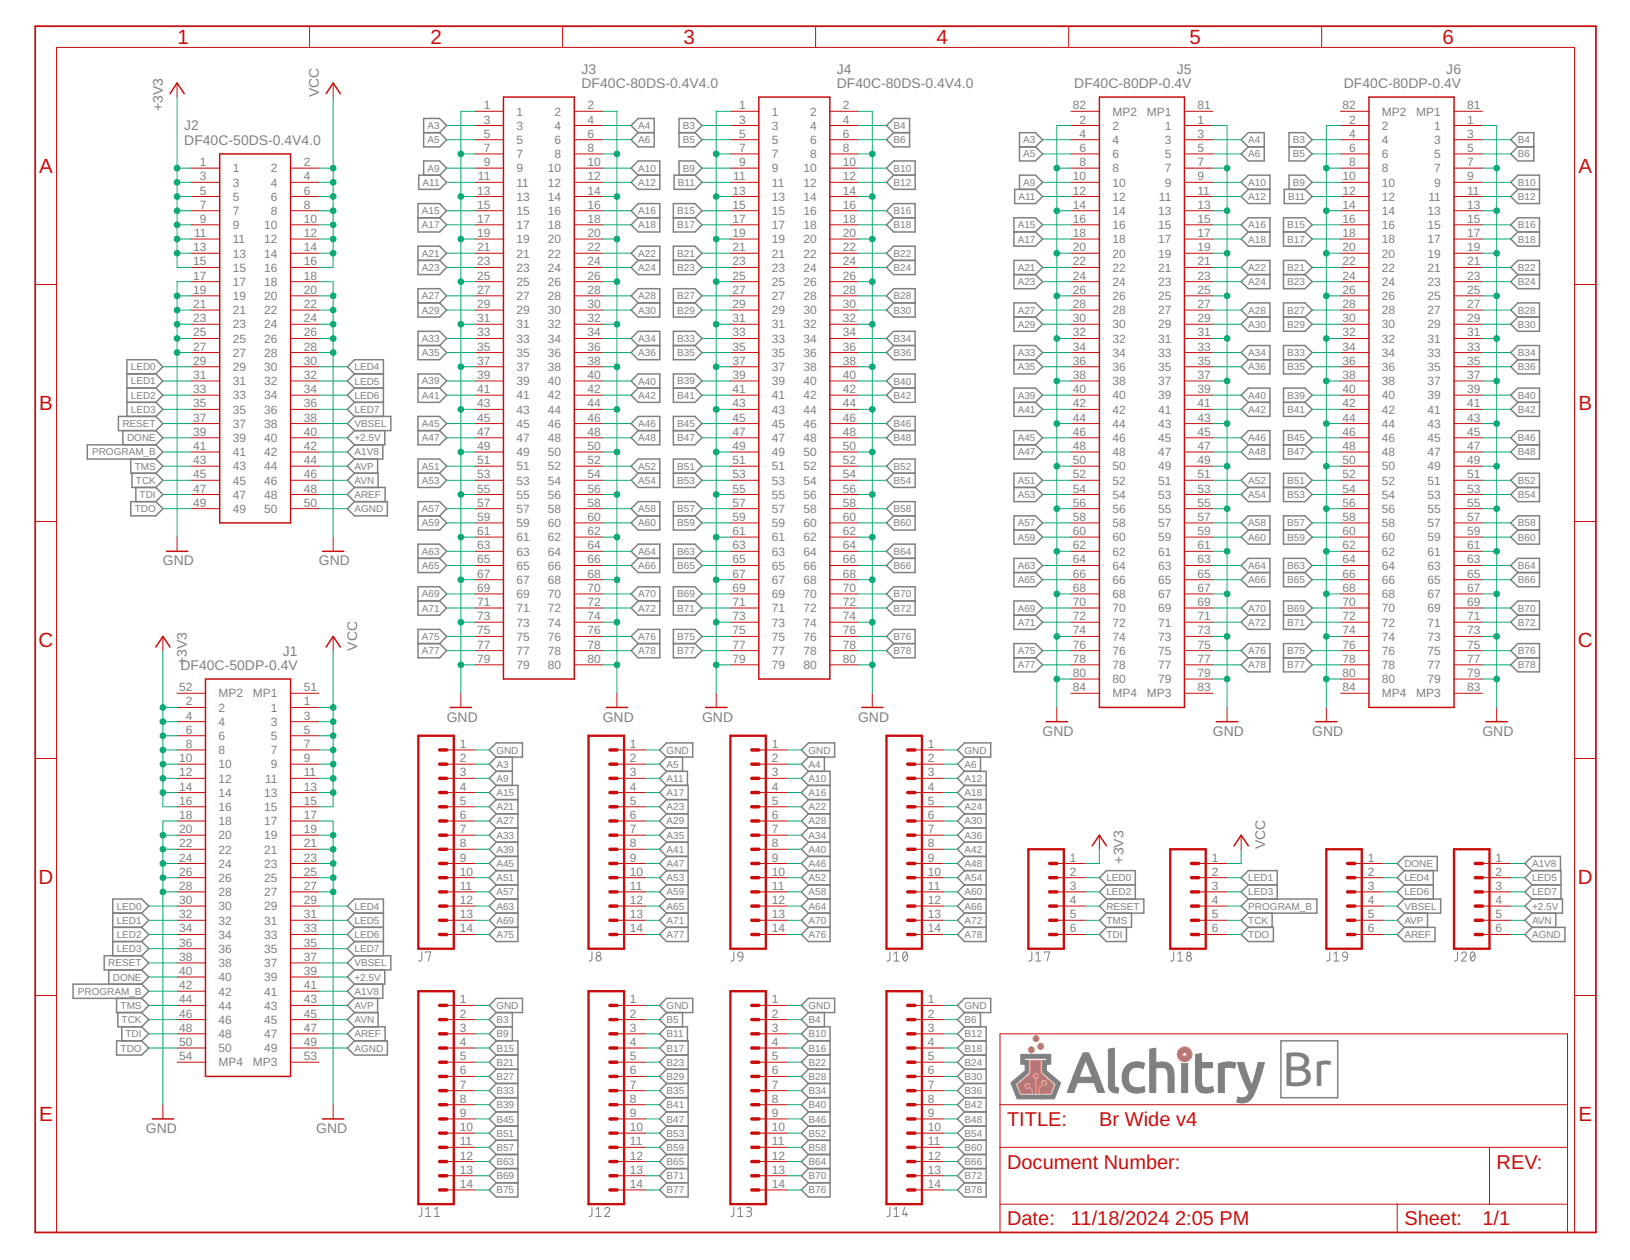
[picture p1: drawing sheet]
<svg xmlns="http://www.w3.org/2000/svg" width="279mm" height="216mm" viewBox="0 0 279 216" stroke-linecap="round" stroke-linejoin="round" font-family="sans-serif">
<defs><g id="words">
<text font-size="8.2" fill="#808080" x="219.8" y="186.1">Br</text>
<g font-size="3.5" fill="#c90d0c">
<text x="30.4" y="7.6">1</text>
<text x="73.8" y="7.6">2</text>
<text x="117.1" y="7.6">3</text>
<text x="160.5" y="7.6">4</text>
<text x="203.9" y="7.6">5</text>
<text x="247.2" y="7.6">6</text>
<text x="6.7" y="29.7">A</text>
<text x="270.6" y="29.7">A</text>
<text x="6.7" y="70.3">B</text>
<text x="270.6" y="70.3">B</text>
<text x="6.6" y="110.9">C</text>
<text x="270.5" y="110.9">C</text>
<text x="6.6" y="151.5">D</text>
<text x="270.5" y="151.5">D</text>
<text x="6.7" y="192.1">E</text>
<text x="270.6" y="192.1">E</text>
</g>
<g font-size="3.4" fill="#c90d0c">
<text x="172.6" y="193">TITLE:</text>
<text x="188.4" y="193">Br Wide v4</text>
<text x="172.6" y="200.2">Document Number:</text>
<text x="256.5" y="200.2">REV:</text>
<text x="172.6" y="210">Date:</text>
<text x="183.6" y="210">11/18/2024</text>
<text x="201.4" y="210">2:05 PM</text>
<text x="240.7" y="210">Sheet:</text>
<text x="254.1" y="210">1/1</text>
</g>
<g font-size="2.4" fill="#808080">
<text x="54.7" y="16.6" transform="rotate(-90 54.7 16.6)">VCC</text>
<text x="99.7" y="15.1">DF40C-80DS-0.4V4.0</text>
<text x="99.7" y="12.6">J3</text>
<text x="143.4" y="15.1">DF40C-80DS-0.4V4.0</text>
<text x="143.4" y="12.6">J4</text>
<text x="184.1" y="15.1">DF40C-80DP-0.4V</text>
<text x="201.7" y="12.6">J5</text>
<text x="230.3" y="15.1">DF40C-80DP-0.4V</text>
<text x="247.9" y="12.6">J6</text>
<text x="27.9" y="19.1" transform="rotate(-90 27.9 19.1)">+3V3</text>
<text x="31.6" y="22.4">J2</text>
<text x="31.6" y="24.8">DF40C-50DS-0.4V4.0</text>
<text x="27.9" y="96.9">GND</text>
<text x="54.7" y="96.9">GND</text>
<text x="32.1" y="113.9" transform="rotate(-90 32.1 113.9)">+3V3</text>
<text x="48.5" y="112.3">J1</text>
<text x="61.2" y="111.5" transform="rotate(-90 61.2 111.5)">VCC</text>
<text x="30.9" y="114.8">DF40C-50DP-0.4V</text>
<text x="76.6" y="123.6">GND</text>
<text x="103.3" y="123.6">GND</text>
<text x="120.3" y="123.6">GND</text>
<text x="147.1" y="123.6">GND</text>
<text x="178.7" y="126.1">GND</text>
<text x="207.9" y="126.1">GND</text>
<text x="224.9" y="126.1">GND</text>
<text x="254.1" y="126.1">GND</text>
<text x="192.6" y="148" transform="rotate(-90 192.6 148)">+3V3</text>
<text x="216.9" y="145.5" transform="rotate(-90 216.9 145.5)">VCC</text>
<text x="25" y="194.2">GND</text>
<text x="54.2" y="194.2">GND</text>
</g>
<g font-size="2.1" fill="#808080">
<text x="82.9" y="18.7">1</text>
<text x="82.9" y="21.2">3</text>
<text x="82.9" y="23.6">5</text>
<text x="88.5" y="19.8">1</text>
<text x="88.5" y="22.2">3</text>
<text x="95.1" y="19.8">2</text>
<text x="95.1" y="22.2">4</text>
<text x="100.7" y="18.7">2</text>
<text x="100.7" y="21.2">4</text>
<text x="100.7" y="23.6">6</text>
<text x="126.7" y="18.7">1</text>
<text x="126.7" y="21.2">3</text>
<text x="126.7" y="23.6">5</text>
<text x="132.3" y="19.8">1</text>
<text x="132.3" y="22.2">3</text>
<text x="138.8" y="19.8">2</text>
<text x="138.8" y="22.2">4</text>
<text x="144.5" y="18.7">2</text>
<text x="144.5" y="21.2">4</text>
<text x="144.5" y="23.6">6</text>
<text x="183.9" y="18.7">82</text>
<text x="185.1" y="21.2">2</text>
<text x="185.1" y="23.6">4</text>
<text x="190.7" y="22.2">2</text>
<text x="190.7" y="19.8">MP2</text>
<text x="196.6" y="19.8">MP1</text>
<text x="199.6" y="22.2">1</text>
<text x="205.3" y="21.2">1</text>
<text x="205.3" y="23.6">3</text>
<text x="205.3" y="18.7">81</text>
<text x="230.1" y="18.7">82</text>
<text x="231.3" y="21.2">2</text>
<text x="231.3" y="23.6">4</text>
<text x="236.9" y="22.2">2</text>
<text x="236.9" y="19.8">MP2</text>
<text x="242.8" y="19.8">MP1</text>
<text x="245.9" y="22.2">1</text>
<text x="251.5" y="21.2">1</text>
<text x="251.5" y="23.6">3</text>
<text x="251.5" y="18.7">81</text>
<text x="34.3" y="28.5">1</text>
<text x="39.9" y="29.5">1</text>
<text x="46.4" y="29.5">2</text>
<text x="52.1" y="28.5">2</text>
<text x="82.9" y="26">7</text>
<text x="82.9" y="28.5">9</text>
<text x="88.5" y="24.7">5</text>
<text x="88.5" y="27.1">7</text>
<text x="88.5" y="29.5">9</text>
<text x="93.9" y="29.5">10</text>
<text x="95.1" y="24.7">6</text>
<text x="95.1" y="27.1">8</text>
<text x="100.7" y="26">8</text>
<text x="100.7" y="28.5">10</text>
<text x="126.7" y="26">7</text>
<text x="126.7" y="28.5">9</text>
<text x="132.3" y="24.7">5</text>
<text x="132.3" y="27.1">7</text>
<text x="132.3" y="29.5">9</text>
<text x="137.7" y="29.5">10</text>
<text x="138.8" y="24.7">6</text>
<text x="138.8" y="27.1">8</text>
<text x="144.5" y="26">8</text>
<text x="144.5" y="28.5">10</text>
<text x="185.1" y="26">6</text>
<text x="185.1" y="28.5">8</text>
<text x="190.7" y="24.7">4</text>
<text x="190.7" y="27.1">6</text>
<text x="190.7" y="29.5">8</text>
<text x="199.6" y="24.7">3</text>
<text x="199.6" y="27.1">5</text>
<text x="199.6" y="29.5">7</text>
<text x="205.3" y="26">5</text>
<text x="205.3" y="28.5">7</text>
<text x="231.3" y="26">6</text>
<text x="231.3" y="28.5">8</text>
<text x="236.9" y="24.7">4</text>
<text x="236.9" y="27.1">6</text>
<text x="236.9" y="29.5">8</text>
<text x="245.9" y="24.7">3</text>
<text x="245.9" y="27.1">5</text>
<text x="245.9" y="29.5">7</text>
<text x="251.5" y="26">5</text>
<text x="251.5" y="28.5">7</text>
<text x="34.3" y="30.9">3</text>
<text x="34.3" y="33.3">5</text>
<text x="34.3" y="35.8">7</text>
<text x="39.9" y="32">3</text>
<text x="39.9" y="34.4">5</text>
<text x="46.4" y="32">4</text>
<text x="46.4" y="34.4">6</text>
<text x="52.1" y="30.9">4</text>
<text x="52.1" y="33.3">6</text>
<text x="52.1" y="35.8">8</text>
<text x="81.8" y="33.3">13</text>
<text x="81.8" y="35.8">15</text>
<text x="81.9" y="30.9">11</text>
<text x="88.5" y="32">11</text>
<text x="88.5" y="34.4">13</text>
<text x="93.9" y="32">12</text>
<text x="93.9" y="34.4">14</text>
<text x="100.7" y="30.9">12</text>
<text x="100.7" y="33.3">14</text>
<text x="100.7" y="35.8">16</text>
<text x="125.5" y="33.3">13</text>
<text x="125.5" y="35.8">15</text>
<text x="125.7" y="30.9">11</text>
<text x="132.3" y="32">11</text>
<text x="132.3" y="34.4">13</text>
<text x="137.7" y="32">12</text>
<text x="137.7" y="34.4">14</text>
<text x="144.5" y="30.9">12</text>
<text x="144.5" y="33.3">14</text>
<text x="144.5" y="35.8">16</text>
<text x="183.9" y="30.9">10</text>
<text x="183.9" y="33.3">12</text>
<text x="183.9" y="35.8">14</text>
<text x="190.7" y="32">10</text>
<text x="190.7" y="34.4">12</text>
<text x="198.7" y="34.4">11</text>
<text x="199.6" y="32">9</text>
<text x="205.3" y="30.9">9</text>
<text x="205.3" y="33.3">11</text>
<text x="205.3" y="35.8">13</text>
<text x="230.1" y="30.9">10</text>
<text x="230.1" y="33.3">12</text>
<text x="230.1" y="35.8">14</text>
<text x="236.9" y="32">10</text>
<text x="236.9" y="34.4">12</text>
<text x="244.9" y="34.4">11</text>
<text x="245.9" y="32">9</text>
<text x="251.5" y="30.9">9</text>
<text x="251.5" y="33.3">11</text>
<text x="251.5" y="35.8">13</text>
<text x="33.3" y="40.6">11</text>
<text x="34.3" y="38.2">9</text>
<text x="39.9" y="36.8">7</text>
<text x="39.9" y="39.3">9</text>
<text x="39.9" y="41.7">11</text>
<text x="45.3" y="39.3">10</text>
<text x="45.3" y="41.7">12</text>
<text x="46.4" y="36.8">8</text>
<text x="52.1" y="38.2">10</text>
<text x="52.1" y="40.6">12</text>
<text x="81.8" y="38.2">17</text>
<text x="81.8" y="40.6">19</text>
<text x="88.5" y="36.8">15</text>
<text x="88.5" y="39.3">17</text>
<text x="88.5" y="41.7">19</text>
<text x="93.9" y="36.8">16</text>
<text x="93.9" y="39.3">18</text>
<text x="93.9" y="41.7">20</text>
<text x="100.7" y="38.2">18</text>
<text x="100.7" y="40.6">20</text>
<text x="125.5" y="38.2">17</text>
<text x="125.5" y="40.6">19</text>
<text x="132.3" y="36.8">15</text>
<text x="132.3" y="39.3">17</text>
<text x="132.3" y="41.7">19</text>
<text x="137.7" y="36.8">16</text>
<text x="137.7" y="39.3">18</text>
<text x="137.7" y="41.7">20</text>
<text x="144.5" y="38.2">18</text>
<text x="144.5" y="40.6">20</text>
<text x="183.9" y="38.2">16</text>
<text x="183.9" y="40.6">18</text>
<text x="190.7" y="36.8">14</text>
<text x="190.7" y="39.3">16</text>
<text x="190.7" y="41.7">18</text>
<text x="198.5" y="36.8">13</text>
<text x="198.5" y="39.3">15</text>
<text x="198.5" y="41.7">17</text>
<text x="205.3" y="38.2">15</text>
<text x="205.3" y="40.6">17</text>
<text x="230.1" y="38.2">16</text>
<text x="230.1" y="40.6">18</text>
<text x="236.9" y="36.8">14</text>
<text x="236.9" y="39.3">16</text>
<text x="236.9" y="41.7">18</text>
<text x="244.7" y="36.8">13</text>
<text x="244.7" y="39.3">15</text>
<text x="244.7" y="41.7">17</text>
<text x="251.5" y="38.2">15</text>
<text x="251.5" y="40.6">17</text>
<text x="33.1" y="43.1">13</text>
<text x="33.1" y="45.5">15</text>
<text x="33.1" y="47.9">17</text>
<text x="39.9" y="44.1">13</text>
<text x="39.9" y="46.6">15</text>
<text x="45.3" y="44.1">14</text>
<text x="45.3" y="46.6">16</text>
<text x="52.1" y="43.1">14</text>
<text x="52.1" y="45.5">16</text>
<text x="52.1" y="47.9">18</text>
<text x="81.8" y="43.1">21</text>
<text x="81.8" y="45.5">23</text>
<text x="81.8" y="47.9">25</text>
<text x="88.5" y="44.1">21</text>
<text x="88.5" y="46.6">23</text>
<text x="93.9" y="44.1">22</text>
<text x="93.9" y="46.6">24</text>
<text x="100.7" y="43.1">22</text>
<text x="100.7" y="45.5">24</text>
<text x="100.7" y="47.9">26</text>
<text x="125.5" y="43.1">21</text>
<text x="125.5" y="45.5">23</text>
<text x="125.5" y="47.9">25</text>
<text x="132.3" y="44.1">21</text>
<text x="132.3" y="46.6">23</text>
<text x="137.7" y="44.1">22</text>
<text x="137.7" y="46.6">24</text>
<text x="144.5" y="43.1">22</text>
<text x="144.5" y="45.5">24</text>
<text x="144.5" y="47.9">26</text>
<text x="183.9" y="43.1">20</text>
<text x="183.9" y="45.5">22</text>
<text x="183.9" y="47.9">24</text>
<text x="190.7" y="44.1">20</text>
<text x="190.7" y="46.6">22</text>
<text x="198.5" y="44.1">19</text>
<text x="198.5" y="46.6">21</text>
<text x="205.3" y="43.1">19</text>
<text x="205.3" y="45.5">21</text>
<text x="205.3" y="47.9">23</text>
<text x="230.1" y="43.1">20</text>
<text x="230.1" y="45.5">22</text>
<text x="230.1" y="47.9">24</text>
<text x="236.9" y="44.1">20</text>
<text x="236.9" y="46.6">22</text>
<text x="244.7" y="44.1">19</text>
<text x="244.7" y="46.6">21</text>
<text x="251.5" y="43.1">19</text>
<text x="251.5" y="45.5">21</text>
<text x="251.5" y="47.9">23</text>
<text x="33.1" y="50.4">19</text>
<text x="33.1" y="52.8">21</text>
<text x="39.9" y="49">17</text>
<text x="39.9" y="51.4">19</text>
<text x="39.9" y="53.9">21</text>
<text x="45.3" y="49">18</text>
<text x="45.3" y="51.4">20</text>
<text x="45.3" y="53.9">22</text>
<text x="52.1" y="50.4">20</text>
<text x="52.1" y="52.8">22</text>
<text x="81.8" y="50.4">27</text>
<text x="81.8" y="52.8">29</text>
<text x="88.5" y="49">25</text>
<text x="88.5" y="51.4">27</text>
<text x="88.5" y="53.9">29</text>
<text x="93.9" y="49">26</text>
<text x="93.9" y="51.4">28</text>
<text x="93.9" y="53.9">30</text>
<text x="100.7" y="50.4">28</text>
<text x="100.7" y="52.8">30</text>
<text x="125.5" y="50.4">27</text>
<text x="125.5" y="52.8">29</text>
<text x="132.3" y="49">25</text>
<text x="132.3" y="51.4">27</text>
<text x="132.3" y="53.9">29</text>
<text x="137.7" y="49">26</text>
<text x="137.7" y="51.4">28</text>
<text x="137.7" y="53.9">30</text>
<text x="144.5" y="50.4">28</text>
<text x="144.5" y="52.8">30</text>
<text x="183.9" y="50.4">26</text>
<text x="183.9" y="52.8">28</text>
<text x="190.7" y="49">24</text>
<text x="190.7" y="51.4">26</text>
<text x="190.7" y="53.9">28</text>
<text x="198.5" y="49">23</text>
<text x="198.5" y="51.4">25</text>
<text x="198.5" y="53.9">27</text>
<text x="205.3" y="50.4">25</text>
<text x="205.3" y="52.8">27</text>
<text x="230.1" y="50.4">26</text>
<text x="230.1" y="52.8">28</text>
<text x="236.9" y="49">24</text>
<text x="236.9" y="51.4">26</text>
<text x="236.9" y="53.9">28</text>
<text x="244.7" y="49">23</text>
<text x="244.7" y="51.4">25</text>
<text x="244.7" y="53.9">27</text>
<text x="251.5" y="50.4">25</text>
<text x="251.5" y="52.8">27</text>
<text x="33.1" y="55.2">23</text>
<text x="33.1" y="57.6">25</text>
<text x="39.9" y="56.3">23</text>
<text x="39.9" y="58.7">25</text>
<text x="45.3" y="56.3">24</text>
<text x="45.3" y="58.7">26</text>
<text x="52.1" y="55.2">24</text>
<text x="52.1" y="57.6">26</text>
<text x="81.8" y="55.2">31</text>
<text x="81.8" y="57.6">33</text>
<text x="88.5" y="56.3">31</text>
<text x="88.5" y="58.7">33</text>
<text x="93.9" y="56.3">32</text>
<text x="93.9" y="58.7">34</text>
<text x="100.7" y="55.2">32</text>
<text x="100.7" y="57.6">34</text>
<text x="125.5" y="55.2">31</text>
<text x="125.5" y="57.6">33</text>
<text x="132.3" y="56.3">31</text>
<text x="132.3" y="58.7">33</text>
<text x="137.7" y="56.3">32</text>
<text x="137.7" y="58.7">34</text>
<text x="144.5" y="55.2">32</text>
<text x="144.5" y="57.6">34</text>
<text x="183.9" y="55.2">30</text>
<text x="183.9" y="57.6">32</text>
<text x="190.7" y="56.3">30</text>
<text x="190.7" y="58.7">32</text>
<text x="198.5" y="56.3">29</text>
<text x="198.5" y="58.7">31</text>
<text x="205.3" y="55.2">29</text>
<text x="205.3" y="57.6">31</text>
<text x="230.1" y="55.2">30</text>
<text x="230.1" y="57.6">32</text>
<text x="236.9" y="56.3">30</text>
<text x="236.9" y="58.7">32</text>
<text x="244.7" y="56.3">29</text>
<text x="244.7" y="58.7">31</text>
<text x="251.5" y="55.2">29</text>
<text x="251.5" y="57.6">31</text>
<text x="33.1" y="60.1">27</text>
<text x="33.1" y="62.5">29</text>
<text x="33.1" y="64.9">31</text>
<text x="39.9" y="61.1">27</text>
<text x="39.9" y="63.6">29</text>
<text x="45.3" y="61.1">28</text>
<text x="45.3" y="63.6">30</text>
<text x="52.1" y="60.1">28</text>
<text x="52.1" y="62.5">30</text>
<text x="52.1" y="64.9">32</text>
<text x="81.8" y="60.1">35</text>
<text x="81.8" y="62.5">37</text>
<text x="81.8" y="64.9">39</text>
<text x="88.5" y="61.1">35</text>
<text x="88.5" y="63.6">37</text>
<text x="93.9" y="61.1">36</text>
<text x="93.9" y="63.6">38</text>
<text x="100.7" y="60.1">36</text>
<text x="100.7" y="62.5">38</text>
<text x="100.7" y="64.9">40</text>
<text x="125.5" y="60.1">35</text>
<text x="125.5" y="62.5">37</text>
<text x="125.5" y="64.9">39</text>
<text x="132.3" y="61.1">35</text>
<text x="132.3" y="63.6">37</text>
<text x="137.7" y="61.1">36</text>
<text x="137.7" y="63.6">38</text>
<text x="144.5" y="60.1">36</text>
<text x="144.5" y="62.5">38</text>
<text x="144.5" y="64.9">40</text>
<text x="183.9" y="60.1">34</text>
<text x="183.9" y="62.5">36</text>
<text x="183.9" y="64.9">38</text>
<text x="190.7" y="61.1">34</text>
<text x="190.7" y="63.6">36</text>
<text x="198.5" y="61.1">33</text>
<text x="198.5" y="63.6">35</text>
<text x="205.3" y="60.1">33</text>
<text x="205.3" y="62.5">35</text>
<text x="205.3" y="64.9">37</text>
<text x="230.1" y="60.1">34</text>
<text x="230.1" y="62.5">36</text>
<text x="230.1" y="64.9">38</text>
<text x="236.9" y="61.1">34</text>
<text x="236.9" y="63.6">36</text>
<text x="244.7" y="61.1">33</text>
<text x="244.7" y="63.6">35</text>
<text x="251.5" y="60.1">33</text>
<text x="251.5" y="62.5">35</text>
<text x="251.5" y="64.9">37</text>
<text x="33.1" y="67.4">33</text>
<text x="33.1" y="69.8">35</text>
<text x="39.9" y="66">31</text>
<text x="39.9" y="68.4">33</text>
<text x="39.9" y="70.9">35</text>
<text x="45.3" y="66">32</text>
<text x="45.3" y="68.4">34</text>
<text x="45.3" y="70.9">36</text>
<text x="52.1" y="67.4">34</text>
<text x="52.1" y="69.8">36</text>
<text x="81.8" y="67.4">41</text>
<text x="81.8" y="69.8">43</text>
<text x="88.5" y="66">39</text>
<text x="88.5" y="68.4">41</text>
<text x="88.5" y="70.9">43</text>
<text x="93.9" y="66">40</text>
<text x="93.9" y="68.4">42</text>
<text x="93.9" y="70.9">44</text>
<text x="100.7" y="67.4">42</text>
<text x="100.7" y="69.8">44</text>
<text x="125.5" y="67.4">41</text>
<text x="125.5" y="69.8">43</text>
<text x="132.3" y="66">39</text>
<text x="132.3" y="68.4">41</text>
<text x="132.3" y="70.9">43</text>
<text x="137.7" y="66">40</text>
<text x="137.7" y="68.4">42</text>
<text x="137.7" y="70.9">44</text>
<text x="144.5" y="67.4">42</text>
<text x="144.5" y="69.8">44</text>
<text x="183.9" y="67.4">40</text>
<text x="183.9" y="69.8">42</text>
<text x="190.7" y="66">38</text>
<text x="190.7" y="68.4">40</text>
<text x="190.7" y="70.9">42</text>
<text x="198.5" y="66">37</text>
<text x="198.5" y="68.4">39</text>
<text x="198.5" y="70.9">41</text>
<text x="205.3" y="67.4">39</text>
<text x="205.3" y="69.8">41</text>
<text x="230.1" y="67.4">40</text>
<text x="230.1" y="69.8">42</text>
<text x="236.9" y="66">38</text>
<text x="236.9" y="68.4">40</text>
<text x="236.9" y="70.9">42</text>
<text x="244.7" y="66">37</text>
<text x="244.7" y="68.4">39</text>
<text x="244.7" y="70.9">41</text>
<text x="251.5" y="67.4">39</text>
<text x="251.5" y="69.8">41</text>
<text x="33.1" y="72.2">37</text>
<text x="33.1" y="74.7">39</text>
<text x="33.1" y="77.1">41</text>
<text x="39.9" y="73.3">37</text>
<text x="39.9" y="75.7">39</text>
<text x="45.3" y="73.3">38</text>
<text x="45.3" y="75.7">40</text>
<text x="52.1" y="72.2">38</text>
<text x="52.1" y="74.7">40</text>
<text x="52.1" y="77.1">42</text>
<text x="81.8" y="72.2">45</text>
<text x="81.8" y="74.7">47</text>
<text x="81.8" y="77.1">49</text>
<text x="88.5" y="73.3">45</text>
<text x="88.5" y="75.7">47</text>
<text x="93.9" y="73.3">46</text>
<text x="93.9" y="75.7">48</text>
<text x="100.7" y="72.2">46</text>
<text x="100.7" y="74.7">48</text>
<text x="100.7" y="77.1">50</text>
<text x="125.5" y="72.2">45</text>
<text x="125.5" y="74.7">47</text>
<text x="125.5" y="77.1">49</text>
<text x="132.3" y="73.3">45</text>
<text x="132.3" y="75.7">47</text>
<text x="137.7" y="73.3">46</text>
<text x="137.7" y="75.7">48</text>
<text x="144.5" y="72.2">46</text>
<text x="144.5" y="74.7">48</text>
<text x="144.5" y="77.1">50</text>
<text x="183.9" y="72.2">44</text>
<text x="183.9" y="74.7">46</text>
<text x="183.9" y="77.1">48</text>
<text x="190.7" y="73.3">44</text>
<text x="190.7" y="75.7">46</text>
<text x="198.5" y="73.3">43</text>
<text x="198.5" y="75.7">45</text>
<text x="205.3" y="72.2">43</text>
<text x="205.3" y="74.7">45</text>
<text x="205.3" y="77.1">47</text>
<text x="230.1" y="72.2">44</text>
<text x="230.1" y="74.7">46</text>
<text x="230.1" y="77.1">48</text>
<text x="236.9" y="73.3">44</text>
<text x="236.9" y="75.7">46</text>
<text x="244.7" y="73.3">43</text>
<text x="244.7" y="75.7">45</text>
<text x="251.5" y="72.2">43</text>
<text x="251.5" y="74.7">45</text>
<text x="251.5" y="77.1">47</text>
<text x="33.1" y="79.5">43</text>
<text x="33.1" y="82">45</text>
<text x="39.9" y="78.2">41</text>
<text x="39.9" y="80.6">43</text>
<text x="39.9" y="83">45</text>
<text x="45.3" y="78.2">42</text>
<text x="45.3" y="80.6">44</text>
<text x="45.3" y="83">46</text>
<text x="52.1" y="79.5">44</text>
<text x="52.1" y="82">46</text>
<text x="81.8" y="79.5">51</text>
<text x="81.8" y="82">53</text>
<text x="88.5" y="78.2">49</text>
<text x="88.5" y="80.6">51</text>
<text x="88.5" y="83">53</text>
<text x="93.9" y="78.2">50</text>
<text x="93.9" y="80.6">52</text>
<text x="93.9" y="83">54</text>
<text x="100.7" y="79.5">52</text>
<text x="100.7" y="82">54</text>
<text x="125.5" y="79.5">51</text>
<text x="125.5" y="82">53</text>
<text x="132.3" y="78.2">49</text>
<text x="132.3" y="80.6">51</text>
<text x="132.3" y="83">53</text>
<text x="137.7" y="78.2">50</text>
<text x="137.7" y="80.6">52</text>
<text x="137.7" y="83">54</text>
<text x="144.5" y="79.5">52</text>
<text x="144.5" y="82">54</text>
<text x="183.9" y="79.5">50</text>
<text x="183.9" y="82">52</text>
<text x="190.7" y="78.2">48</text>
<text x="190.7" y="80.6">50</text>
<text x="190.7" y="83">52</text>
<text x="198.5" y="78.2">47</text>
<text x="198.5" y="80.6">49</text>
<text x="198.5" y="83">51</text>
<text x="205.3" y="79.5">49</text>
<text x="205.3" y="82">51</text>
<text x="230.1" y="79.5">50</text>
<text x="230.1" y="82">52</text>
<text x="236.9" y="78.2">48</text>
<text x="236.9" y="80.6">50</text>
<text x="236.9" y="83">52</text>
<text x="244.7" y="78.2">47</text>
<text x="244.7" y="80.6">49</text>
<text x="244.7" y="83">51</text>
<text x="251.5" y="79.5">49</text>
<text x="251.5" y="82">51</text>
<text x="33.1" y="84.4">47</text>
<text x="33.1" y="86.8">49</text>
<text x="39.9" y="85.5">47</text>
<text x="39.9" y="87.9">49</text>
<text x="45.3" y="85.5">48</text>
<text x="45.3" y="87.9">50</text>
<text x="52.1" y="84.4">48</text>
<text x="52.1" y="86.8">50</text>
<text x="81.8" y="84.4">55</text>
<text x="81.8" y="86.8">57</text>
<text x="81.8" y="89.3">59</text>
<text x="88.5" y="85.5">55</text>
<text x="88.5" y="87.9">57</text>
<text x="93.9" y="85.5">56</text>
<text x="93.9" y="87.9">58</text>
<text x="100.7" y="84.4">56</text>
<text x="100.7" y="86.8">58</text>
<text x="100.7" y="89.3">60</text>
<text x="125.5" y="84.4">55</text>
<text x="125.5" y="86.8">57</text>
<text x="125.5" y="89.3">59</text>
<text x="132.3" y="85.5">55</text>
<text x="132.3" y="87.9">57</text>
<text x="137.7" y="85.5">56</text>
<text x="137.7" y="87.9">58</text>
<text x="144.5" y="84.4">56</text>
<text x="144.5" y="86.8">58</text>
<text x="144.5" y="89.3">60</text>
<text x="183.9" y="84.4">54</text>
<text x="183.9" y="86.8">56</text>
<text x="183.9" y="89.3">58</text>
<text x="190.7" y="85.5">54</text>
<text x="190.7" y="87.9">56</text>
<text x="198.5" y="85.5">53</text>
<text x="198.5" y="87.9">55</text>
<text x="205.3" y="84.4">53</text>
<text x="205.3" y="86.8">55</text>
<text x="205.3" y="89.3">57</text>
<text x="230.1" y="84.4">54</text>
<text x="230.1" y="86.8">56</text>
<text x="230.1" y="89.3">58</text>
<text x="236.9" y="85.5">54</text>
<text x="236.9" y="87.9">56</text>
<text x="244.7" y="85.5">53</text>
<text x="244.7" y="87.9">55</text>
<text x="251.5" y="84.4">53</text>
<text x="251.5" y="86.8">55</text>
<text x="251.5" y="89.3">57</text>
<text x="81.8" y="91.7">61</text>
<text x="81.8" y="94.1">63</text>
<text x="88.5" y="90.3">59</text>
<text x="88.5" y="92.8">61</text>
<text x="88.5" y="95.2">63</text>
<text x="93.9" y="90.3">60</text>
<text x="93.9" y="92.8">62</text>
<text x="93.9" y="95.2">64</text>
<text x="100.7" y="91.7">62</text>
<text x="100.7" y="94.1">64</text>
<text x="125.5" y="91.7">61</text>
<text x="125.5" y="94.1">63</text>
<text x="132.3" y="90.3">59</text>
<text x="132.3" y="92.8">61</text>
<text x="132.3" y="95.2">63</text>
<text x="137.7" y="90.3">60</text>
<text x="137.7" y="92.8">62</text>
<text x="137.7" y="95.2">64</text>
<text x="144.5" y="91.7">62</text>
<text x="144.5" y="94.1">64</text>
<text x="183.9" y="91.7">60</text>
<text x="183.9" y="94.1">62</text>
<text x="190.7" y="90.3">58</text>
<text x="190.7" y="92.8">60</text>
<text x="190.7" y="95.2">62</text>
<text x="198.5" y="90.3">57</text>
<text x="198.5" y="92.8">59</text>
<text x="198.5" y="95.2">61</text>
<text x="205.3" y="91.7">59</text>
<text x="205.3" y="94.1">61</text>
<text x="230.1" y="91.7">60</text>
<text x="230.1" y="94.1">62</text>
<text x="236.9" y="90.3">58</text>
<text x="236.9" y="92.8">60</text>
<text x="236.9" y="95.2">62</text>
<text x="244.7" y="90.3">57</text>
<text x="244.7" y="92.8">59</text>
<text x="244.7" y="95.2">61</text>
<text x="251.5" y="91.7">59</text>
<text x="251.5" y="94.1">61</text>
<text x="81.8" y="96.6">65</text>
<text x="81.8" y="99">67</text>
<text x="81.8" y="101.4">69</text>
<text x="88.5" y="97.6">65</text>
<text x="88.5" y="100.1">67</text>
<text x="93.9" y="97.6">66</text>
<text x="93.9" y="100.1">68</text>
<text x="100.7" y="96.6">66</text>
<text x="100.7" y="99">68</text>
<text x="100.7" y="101.4">70</text>
<text x="125.5" y="96.6">65</text>
<text x="125.5" y="99">67</text>
<text x="125.5" y="101.4">69</text>
<text x="132.3" y="97.6">65</text>
<text x="132.3" y="100.1">67</text>
<text x="137.7" y="97.6">66</text>
<text x="137.7" y="100.1">68</text>
<text x="144.5" y="96.6">66</text>
<text x="144.5" y="99">68</text>
<text x="144.5" y="101.4">70</text>
<text x="183.9" y="96.6">64</text>
<text x="183.9" y="99">66</text>
<text x="183.9" y="101.4">68</text>
<text x="190.7" y="97.6">64</text>
<text x="190.7" y="100.1">66</text>
<text x="198.5" y="97.6">63</text>
<text x="198.5" y="100.1">65</text>
<text x="205.3" y="96.6">63</text>
<text x="205.3" y="99">65</text>
<text x="205.3" y="101.4">67</text>
<text x="230.1" y="96.6">64</text>
<text x="230.1" y="99">66</text>
<text x="230.1" y="101.4">68</text>
<text x="236.9" y="97.6">64</text>
<text x="236.9" y="100.1">66</text>
<text x="244.7" y="97.6">63</text>
<text x="244.7" y="100.1">65</text>
<text x="251.5" y="96.6">63</text>
<text x="251.5" y="99">65</text>
<text x="251.5" y="101.4">67</text>
<text x="81.8" y="103.9">71</text>
<text x="81.8" y="106.3">73</text>
<text x="88.5" y="102.5">69</text>
<text x="88.5" y="104.9">71</text>
<text x="88.5" y="107.4">73</text>
<text x="93.9" y="102.5">70</text>
<text x="93.9" y="104.9">72</text>
<text x="93.9" y="107.4">74</text>
<text x="100.7" y="103.9">72</text>
<text x="100.7" y="106.3">74</text>
<text x="125.5" y="103.9">71</text>
<text x="125.5" y="106.3">73</text>
<text x="132.3" y="102.5">69</text>
<text x="132.3" y="104.9">71</text>
<text x="132.3" y="107.4">73</text>
<text x="137.7" y="102.5">70</text>
<text x="137.7" y="104.9">72</text>
<text x="137.7" y="107.4">74</text>
<text x="144.5" y="103.9">72</text>
<text x="144.5" y="106.3">74</text>
<text x="183.9" y="103.9">70</text>
<text x="183.9" y="106.3">72</text>
<text x="190.7" y="102.5">68</text>
<text x="190.7" y="104.9">70</text>
<text x="190.7" y="107.4">72</text>
<text x="198.5" y="102.5">67</text>
<text x="198.5" y="104.9">69</text>
<text x="198.5" y="107.4">71</text>
<text x="205.3" y="103.9">69</text>
<text x="205.3" y="106.3">71</text>
<text x="230.1" y="103.9">70</text>
<text x="230.1" y="106.3">72</text>
<text x="236.9" y="102.5">68</text>
<text x="236.9" y="104.9">70</text>
<text x="236.9" y="107.4">72</text>
<text x="244.7" y="102.5">67</text>
<text x="244.7" y="104.9">69</text>
<text x="244.7" y="107.4">71</text>
<text x="251.5" y="103.9">69</text>
<text x="251.5" y="106.3">71</text>
<text x="81.8" y="108.7">75</text>
<text x="81.8" y="111.1">77</text>
<text x="81.8" y="113.6">79</text>
<text x="88.5" y="109.8">75</text>
<text x="88.5" y="112.2">77</text>
<text x="93.9" y="109.8">76</text>
<text x="93.9" y="112.2">78</text>
<text x="100.7" y="108.7">76</text>
<text x="100.7" y="111.1">78</text>
<text x="100.7" y="113.6">80</text>
<text x="125.5" y="108.7">75</text>
<text x="125.5" y="111.1">77</text>
<text x="125.5" y="113.6">79</text>
<text x="132.3" y="109.8">75</text>
<text x="132.3" y="112.2">77</text>
<text x="137.7" y="109.8">76</text>
<text x="137.7" y="112.2">78</text>
<text x="144.5" y="108.7">76</text>
<text x="144.5" y="111.1">78</text>
<text x="144.5" y="113.6">80</text>
<text x="183.9" y="108.7">74</text>
<text x="183.9" y="111.1">76</text>
<text x="183.9" y="113.6">78</text>
<text x="190.7" y="109.8">74</text>
<text x="190.7" y="112.2">76</text>
<text x="198.5" y="109.8">73</text>
<text x="198.5" y="112.2">75</text>
<text x="205.3" y="108.7">73</text>
<text x="205.3" y="111.1">75</text>
<text x="205.3" y="113.6">77</text>
<text x="230.1" y="108.7">74</text>
<text x="230.1" y="111.1">76</text>
<text x="230.1" y="113.6">78</text>
<text x="236.9" y="109.8">74</text>
<text x="236.9" y="112.2">76</text>
<text x="244.7" y="109.8">73</text>
<text x="244.7" y="112.2">75</text>
<text x="251.5" y="108.7">73</text>
<text x="251.5" y="111.1">75</text>
<text x="251.5" y="113.6">77</text>
<text x="30.7" y="118.4">52</text>
<text x="37.5" y="119.5">MP2</text>
<text x="43.3" y="119.5">MP1</text>
<text x="52.1" y="118.4">51</text>
<text x="88.5" y="114.6">79</text>
<text x="93.9" y="114.6">80</text>
<text x="132.3" y="114.6">79</text>
<text x="137.7" y="114.6">80</text>
<text x="183.9" y="116">80</text>
<text x="183.9" y="118.4">84</text>
<text x="190.7" y="114.6">78</text>
<text x="190.7" y="117.1">80</text>
<text x="190.7" y="119.5">MP4</text>
<text x="196.6" y="119.5">MP3</text>
<text x="198.5" y="114.6">77</text>
<text x="198.5" y="117.1">79</text>
<text x="205.3" y="116">79</text>
<text x="205.3" y="118.4">83</text>
<text x="230.1" y="116">80</text>
<text x="230.1" y="118.4">84</text>
<text x="236.9" y="114.6">78</text>
<text x="236.9" y="117.1">80</text>
<text x="236.9" y="119.5">MP4</text>
<text x="242.8" y="119.5">MP3</text>
<text x="244.7" y="114.6">77</text>
<text x="244.7" y="117.1">79</text>
<text x="251.5" y="116">79</text>
<text x="251.5" y="118.4">83</text>
<text x="31.8" y="120.9">2</text>
<text x="31.8" y="123.3">4</text>
<text x="31.8" y="125.7">6</text>
<text x="37.5" y="121.9">2</text>
<text x="37.5" y="124.4">4</text>
<text x="46.4" y="121.9">1</text>
<text x="46.4" y="124.4">3</text>
<text x="52.1" y="120.9">1</text>
<text x="52.1" y="123.3">3</text>
<text x="52.1" y="125.7">5</text>
<text x="30.7" y="130.6">10</text>
<text x="31.8" y="128.2">8</text>
<text x="37.5" y="126.8">6</text>
<text x="37.5" y="129.2">8</text>
<text x="37.5" y="131.7">10</text>
<text x="46.4" y="126.8">5</text>
<text x="46.4" y="129.2">7</text>
<text x="46.4" y="131.7">9</text>
<text x="52.1" y="128.2">7</text>
<text x="52.1" y="130.6">9</text>
<text x="78.8" y="128.2">1</text>
<text x="78.8" y="130.6">2</text>
<text x="108" y="128.2">1</text>
<text x="108" y="130.6">2</text>
<text x="132.3" y="128.2">1</text>
<text x="132.3" y="130.6">2</text>
<text x="159.1" y="128.2">1</text>
<text x="159.1" y="130.6">2</text>
<text x="30.7" y="133">12</text>
<text x="30.7" y="135.5">14</text>
<text x="30.7" y="137.9">16</text>
<text x="37.5" y="134.1">12</text>
<text x="37.5" y="136.5">14</text>
<text x="45.3" y="136.5">13</text>
<text x="45.4" y="134.1">11</text>
<text x="52.1" y="133">11</text>
<text x="52.1" y="135.5">13</text>
<text x="52.1" y="137.9">15</text>
<text x="78.8" y="133">3</text>
<text x="78.8" y="135.5">4</text>
<text x="78.8" y="137.9">5</text>
<text x="108" y="133">3</text>
<text x="108" y="135.5">4</text>
<text x="108" y="137.9">5</text>
<text x="132.3" y="133">3</text>
<text x="132.3" y="135.5">4</text>
<text x="132.3" y="137.9">5</text>
<text x="159.1" y="133">3</text>
<text x="159.1" y="135.5">4</text>
<text x="159.1" y="137.9">5</text>
<text x="30.7" y="140.3">18</text>
<text x="30.7" y="142.8">20</text>
<text x="37.5" y="139">16</text>
<text x="37.5" y="141.4">18</text>
<text x="37.5" y="143.8">20</text>
<text x="45.3" y="139">15</text>
<text x="45.3" y="141.4">17</text>
<text x="45.3" y="143.8">19</text>
<text x="52.1" y="140.3">17</text>
<text x="52.1" y="142.8">19</text>
<text x="78.8" y="140.3">6</text>
<text x="78.8" y="142.8">7</text>
<text x="108" y="140.3">6</text>
<text x="108" y="142.8">7</text>
<text x="132.3" y="140.3">6</text>
<text x="132.3" y="142.8">7</text>
<text x="159.1" y="140.3">6</text>
<text x="159.1" y="142.8">7</text>
<text x="30.7" y="145.2">22</text>
<text x="30.7" y="147.6">24</text>
<text x="37.5" y="146.3">22</text>
<text x="37.5" y="148.7">24</text>
<text x="45.3" y="146.3">21</text>
<text x="45.3" y="148.7">23</text>
<text x="52.1" y="145.2">21</text>
<text x="52.1" y="147.6">23</text>
<text x="78.8" y="145.2">8</text>
<text x="78.8" y="147.6">9</text>
<text x="108" y="145.2">8</text>
<text x="108" y="147.6">9</text>
<text x="132.3" y="145.2">8</text>
<text x="132.3" y="147.6">9</text>
<text x="159.1" y="145.2">8</text>
<text x="159.1" y="147.6">9</text>
<text x="183.4" y="147.6">1</text>
<text x="207.7" y="147.6">1</text>
<text x="234.4" y="147.6">1</text>
<text x="256.3" y="147.6">1</text>
<text x="30.7" y="150.1">26</text>
<text x="30.7" y="152.5">28</text>
<text x="30.7" y="154.9">30</text>
<text x="37.5" y="151.1">26</text>
<text x="37.5" y="153.6">28</text>
<text x="37.5" y="156">30</text>
<text x="45.3" y="151.1">25</text>
<text x="45.3" y="153.6">27</text>
<text x="45.3" y="156">29</text>
<text x="52.1" y="150.1">25</text>
<text x="52.1" y="152.5">27</text>
<text x="52.1" y="154.9">29</text>
<text x="78.8" y="150.1">10</text>
<text x="78.8" y="152.5">11</text>
<text x="78.8" y="154.9">12</text>
<text x="108" y="150.1">10</text>
<text x="108" y="152.5">11</text>
<text x="108" y="154.9">12</text>
<text x="132.3" y="150.1">10</text>
<text x="132.3" y="152.5">11</text>
<text x="132.3" y="154.9">12</text>
<text x="159.1" y="150.1">10</text>
<text x="159.1" y="152.5">11</text>
<text x="159.1" y="154.9">12</text>
<text x="183.4" y="150.1">2</text>
<text x="183.4" y="152.5">3</text>
<text x="183.4" y="154.9">4</text>
<text x="207.7" y="150.1">2</text>
<text x="207.7" y="152.5">3</text>
<text x="207.7" y="154.9">4</text>
<text x="234.4" y="150.1">2</text>
<text x="234.4" y="152.5">3</text>
<text x="234.4" y="154.9">4</text>
<text x="256.3" y="150.1">2</text>
<text x="256.3" y="152.5">3</text>
<text x="256.3" y="154.9">4</text>
<text x="30.7" y="157.3">32</text>
<text x="30.7" y="159.8">34</text>
<text x="37.5" y="158.4">32</text>
<text x="37.5" y="160.9">34</text>
<text x="45.3" y="158.4">31</text>
<text x="45.3" y="160.9">33</text>
<text x="52.1" y="157.3">31</text>
<text x="52.1" y="159.8">33</text>
<text x="78.8" y="157.3">13</text>
<text x="78.8" y="159.8">14</text>
<text x="108" y="157.3">13</text>
<text x="108" y="159.8">14</text>
<text x="132.3" y="157.3">13</text>
<text x="132.3" y="159.8">14</text>
<text x="159.1" y="157.3">13</text>
<text x="159.1" y="159.8">14</text>
<text x="183.4" y="157.3">5</text>
<text x="183.4" y="159.8">6</text>
<text x="207.7" y="157.3">5</text>
<text x="207.7" y="159.8">6</text>
<text x="234.4" y="157.3">5</text>
<text x="234.4" y="159.8">6</text>
<text x="256.3" y="157.3">5</text>
<text x="256.3" y="159.8">6</text>
<text x="30.7" y="162.2">36</text>
<text x="30.7" y="164.6">38</text>
<text x="30.7" y="167.1">40</text>
<text x="37.5" y="163.3">36</text>
<text x="37.5" y="165.7">38</text>
<text x="45.3" y="163.3">35</text>
<text x="45.3" y="165.7">37</text>
<text x="52.1" y="162.2">35</text>
<text x="52.1" y="164.6">37</text>
<text x="52.1" y="167.1">39</text>
<text x="30.7" y="169.5">42</text>
<text x="30.7" y="171.9">44</text>
<text x="37.5" y="168.1">40</text>
<text x="37.5" y="170.6">42</text>
<text x="37.5" y="173">44</text>
<text x="45.3" y="168.1">39</text>
<text x="45.3" y="170.6">41</text>
<text x="45.3" y="173">43</text>
<text x="52.1" y="169.5">41</text>
<text x="52.1" y="171.9">43</text>
<text x="78.8" y="171.9">1</text>
<text x="108" y="171.9">1</text>
<text x="132.3" y="171.9">1</text>
<text x="159.1" y="171.9">1</text>
<text x="30.7" y="174.4">46</text>
<text x="30.7" y="176.8">48</text>
<text x="30.7" y="179.2">50</text>
<text x="37.5" y="175.4">46</text>
<text x="37.5" y="177.9">48</text>
<text x="45.3" y="175.4">45</text>
<text x="45.3" y="177.9">47</text>
<text x="52.1" y="174.4">45</text>
<text x="52.1" y="176.8">47</text>
<text x="52.1" y="179.2">49</text>
<text x="78.8" y="174.4">2</text>
<text x="78.8" y="176.8">3</text>
<text x="78.8" y="179.2">4</text>
<text x="108" y="174.4">2</text>
<text x="108" y="176.8">3</text>
<text x="108" y="179.2">4</text>
<text x="132.3" y="174.4">2</text>
<text x="132.3" y="176.8">3</text>
<text x="132.3" y="179.2">4</text>
<text x="159.1" y="174.4">2</text>
<text x="159.1" y="176.8">3</text>
<text x="159.1" y="179.2">4</text>
<text x="30.7" y="181.7">54</text>
<text x="37.5" y="180.3">50</text>
<text x="37.5" y="182.7">MP4</text>
<text x="43.3" y="182.7">MP3</text>
<text x="45.3" y="180.3">49</text>
<text x="52.1" y="181.7">53</text>
<text x="78.8" y="181.7">5</text>
<text x="78.8" y="184.1">6</text>
<text x="108" y="181.7">5</text>
<text x="108" y="184.1">6</text>
<text x="132.3" y="181.7">5</text>
<text x="132.3" y="184.1">6</text>
<text x="159.1" y="181.7">5</text>
<text x="159.1" y="184.1">6</text>
<text x="78.8" y="186.5">7</text>
<text x="78.8" y="189">8</text>
<text x="78.8" y="191.4">9</text>
<text x="108" y="186.5">7</text>
<text x="108" y="189">8</text>
<text x="108" y="191.4">9</text>
<text x="132.3" y="186.5">7</text>
<text x="132.3" y="189">8</text>
<text x="132.3" y="191.4">9</text>
<text x="159.1" y="186.5">7</text>
<text x="159.1" y="189">8</text>
<text x="159.1" y="191.4">9</text>
<text x="78.8" y="193.8">10</text>
<text x="78.8" y="196.3">11</text>
<text x="108" y="193.8">10</text>
<text x="108" y="196.3">11</text>
<text x="132.3" y="193.8">10</text>
<text x="132.3" y="196.3">11</text>
<text x="159.1" y="193.8">10</text>
<text x="159.1" y="196.3">11</text>
<text x="78.8" y="198.7">12</text>
<text x="78.8" y="201.1">13</text>
<text x="78.8" y="203.6">14</text>
<text x="108" y="198.7">12</text>
<text x="108" y="201.1">13</text>
<text x="108" y="203.6">14</text>
<text x="132.3" y="198.7">12</text>
<text x="132.3" y="201.1">13</text>
<text x="132.3" y="203.6">14</text>
<text x="159.1" y="198.7">12</text>
<text x="159.1" y="201.1">13</text>
<text x="159.1" y="203.6">14</text>
</g>
<g font-size="1.7" fill="#808080">
<text x="73.3" y="22.1">A3</text>
<text x="109.4" y="22.1">A4</text>
<text x="117" y="22.1">B3</text>
<text x="153.2" y="22.1">B4</text>
<text x="73.3" y="24.5">A5</text>
<text x="73.3" y="29.4">A9</text>
<text x="109.4" y="24.5">A6</text>
<text x="109.4" y="29.4">A10</text>
<text x="117" y="24.5">B5</text>
<text x="117" y="29.4">B9</text>
<text x="153.2" y="24.5">B6</text>
<text x="153.2" y="29.4">B10</text>
<text x="175.4" y="24.5">A3</text>
<text x="175.4" y="27">A5</text>
<text x="214" y="24.5">A4</text>
<text x="214" y="27">A6</text>
<text x="221.6" y="24.5">B3</text>
<text x="221.6" y="27">B5</text>
<text x="260.2" y="24.5">B4</text>
<text x="260.2" y="27">B6</text>
<text x="72.4" y="31.8">A11</text>
<text x="109.4" y="31.8">A12</text>
<text x="116.2" y="31.8">B11</text>
<text x="153.2" y="31.8">B12</text>
<text x="174.6" y="34.3">A11</text>
<text x="175.4" y="31.8">A9</text>
<text x="214" y="31.8">A10</text>
<text x="214" y="34.3">A12</text>
<text x="220.8" y="34.3">B11</text>
<text x="221.6" y="31.8">B9</text>
<text x="260.2" y="34.3">B12</text>
<text x="260.2" y="31.8">B10</text>
<text x="72.3" y="36.7">A15</text>
<text x="72.3" y="39.1">A17</text>
<text x="109.4" y="36.7">A16</text>
<text x="109.4" y="39.1">A18</text>
<text x="116.1" y="36.7">B15</text>
<text x="116.1" y="39.1">B17</text>
<text x="153.2" y="36.7">B16</text>
<text x="153.2" y="39.1">B18</text>
<text x="174.4" y="39.1">A15</text>
<text x="174.4" y="41.6">A17</text>
<text x="214" y="39.1">A16</text>
<text x="214" y="41.6">A18</text>
<text x="220.7" y="39.1">B15</text>
<text x="220.7" y="41.6">B17</text>
<text x="260.2" y="39.1">B16</text>
<text x="260.2" y="41.6">B18</text>
<text x="72.3" y="44">A21</text>
<text x="72.3" y="46.4">A23</text>
<text x="109.4" y="44">A22</text>
<text x="109.4" y="46.4">A24</text>
<text x="116.1" y="44">B21</text>
<text x="116.1" y="46.4">B23</text>
<text x="153.2" y="44">B22</text>
<text x="153.2" y="46.4">B24</text>
<text x="174.4" y="46.4">A21</text>
<text x="214" y="46.4">A22</text>
<text x="220.7" y="46.4">B21</text>
<text x="260.2" y="46.4">B22</text>
<text x="72.3" y="51.3">A27</text>
<text x="72.3" y="53.7">A29</text>
<text x="109.4" y="51.3">A28</text>
<text x="109.4" y="53.7">A30</text>
<text x="116.1" y="51.3">B27</text>
<text x="116.1" y="53.7">B29</text>
<text x="153.2" y="51.3">B28</text>
<text x="153.2" y="53.7">B30</text>
<text x="174.4" y="48.9">A23</text>
<text x="174.4" y="53.7">A27</text>
<text x="214" y="48.9">A24</text>
<text x="214" y="53.7">A28</text>
<text x="220.7" y="48.9">B23</text>
<text x="220.7" y="53.7">B27</text>
<text x="260.2" y="48.9">B24</text>
<text x="260.2" y="53.7">B28</text>
<text x="72.3" y="58.6">A33</text>
<text x="109.4" y="58.6">A34</text>
<text x="116.1" y="58.6">B33</text>
<text x="153.2" y="58.6">B34</text>
<text x="174.4" y="56.2">A29</text>
<text x="214" y="56.2">A30</text>
<text x="220.7" y="56.2">B29</text>
<text x="260.2" y="56.2">B30</text>
<text x="22.4" y="63.4">LED0</text>
<text x="22.4" y="65.9">LED1</text>
<text x="60.8" y="63.5">LED4</text>
<text x="60.8" y="65.9">LED5</text>
<text x="72.3" y="61">A35</text>
<text x="72.3" y="65.9">A39</text>
<text x="109.4" y="61">A36</text>
<text x="109.4" y="65.9">A40</text>
<text x="116.1" y="61">B35</text>
<text x="116.1" y="65.9">B39</text>
<text x="153.2" y="61">B36</text>
<text x="153.2" y="65.9">B40</text>
<text x="174.4" y="61">A33</text>
<text x="174.4" y="63.4">A35</text>
<text x="214" y="61">A34</text>
<text x="214" y="63.5">A36</text>
<text x="220.7" y="61">B33</text>
<text x="220.7" y="63.4">B35</text>
<text x="260.2" y="61">B34</text>
<text x="260.2" y="63.5">B36</text>
<text x="22.4" y="68.3">LED2</text>
<text x="22.4" y="70.7">LED3</text>
<text x="60.8" y="68.3">LED6</text>
<text x="60.8" y="70.8">LED7</text>
<text x="72.3" y="68.3">A41</text>
<text x="109.4" y="68.3">A42</text>
<text x="116.1" y="68.3">B41</text>
<text x="153.2" y="68.3">B42</text>
<text x="174.4" y="68.3">A39</text>
<text x="174.4" y="70.7">A41</text>
<text x="214" y="68.3">A40</text>
<text x="214" y="70.8">A42</text>
<text x="220.7" y="68.3">B39</text>
<text x="220.7" y="70.7">B41</text>
<text x="260.2" y="68.3">B40</text>
<text x="260.2" y="70.8">B42</text>
<text x="21" y="73.2">RESET</text>
<text x="21.8" y="75.6">DONE</text>
<text x="60.8" y="73.2">VBSEL</text>
<text x="60.8" y="75.6">+2.5V</text>
<text x="72.3" y="73.2">A45</text>
<text x="72.3" y="75.6">A47</text>
<text x="109.4" y="73.2">A46</text>
<text x="109.4" y="75.6">A48</text>
<text x="116.1" y="73.2">B45</text>
<text x="116.1" y="75.6">B47</text>
<text x="153.2" y="73.2">B46</text>
<text x="153.2" y="75.6">B48</text>
<text x="174.4" y="75.6">A45</text>
<text x="214" y="75.6">A46</text>
<text x="220.7" y="75.6">B45</text>
<text x="260.2" y="75.6">B46</text>
<text x="15.8" y="78">PROGRAM_B</text>
<text x="23.1" y="80.5">TMS</text>
<text x="23.3" y="82.9">TCK</text>
<text x="60.8" y="78">A1V8</text>
<text x="60.8" y="80.5">AVP</text>
<text x="60.8" y="82.9">AVN</text>
<text x="72.3" y="80.5">A51</text>
<text x="72.3" y="82.9">A53</text>
<text x="109.4" y="80.5">A52</text>
<text x="109.4" y="82.9">A54</text>
<text x="116.1" y="80.5">B51</text>
<text x="116.1" y="82.9">B53</text>
<text x="153.2" y="80.5">B52</text>
<text x="153.2" y="82.9">B54</text>
<text x="174.4" y="78">A47</text>
<text x="174.4" y="82.9">A51</text>
<text x="214" y="78">A48</text>
<text x="214" y="82.9">A52</text>
<text x="220.7" y="78">B47</text>
<text x="220.7" y="82.9">B51</text>
<text x="260.2" y="78">B48</text>
<text x="260.2" y="82.9">B52</text>
<text x="23.1" y="87.8">TDO</text>
<text x="23.9" y="85.3">TDI</text>
<text x="60.8" y="85.3">AREF</text>
<text x="60.8" y="87.8">AGND</text>
<text x="72.3" y="87.8">A57</text>
<text x="109.4" y="87.8">A58</text>
<text x="116.1" y="87.8">B57</text>
<text x="153.2" y="87.8">B58</text>
<text x="174.4" y="85.3">A53</text>
<text x="214" y="85.3">A54</text>
<text x="220.7" y="85.3">B53</text>
<text x="260.2" y="85.3">B54</text>
<text x="72.3" y="90.2">A59</text>
<text x="72.3" y="95.1">A63</text>
<text x="109.4" y="90.2">A60</text>
<text x="109.4" y="95.1">A64</text>
<text x="116.1" y="90.2">B59</text>
<text x="116.1" y="95.1">B63</text>
<text x="153.2" y="90.2">B60</text>
<text x="153.2" y="95.1">B64</text>
<text x="174.4" y="90.2">A57</text>
<text x="174.4" y="92.6">A59</text>
<text x="214" y="90.2">A58</text>
<text x="214" y="92.6">A60</text>
<text x="220.7" y="90.2">B57</text>
<text x="220.7" y="92.6">B59</text>
<text x="260.2" y="92.6">B60</text>
<text x="260.2" y="90.2">B58</text>
<text x="72.3" y="97.5">A65</text>
<text x="109.4" y="97.5">A66</text>
<text x="116.1" y="97.5">B65</text>
<text x="153.2" y="97.5">B66</text>
<text x="174.4" y="97.5">A63</text>
<text x="174.4" y="99.9">A65</text>
<text x="214" y="97.5">A64</text>
<text x="214" y="99.9">A66</text>
<text x="220.7" y="97.5">B63</text>
<text x="220.7" y="99.9">B65</text>
<text x="260.2" y="97.5">B64</text>
<text x="260.2" y="99.9">B66</text>
<text x="72.3" y="102.4">A69</text>
<text x="72.3" y="104.8">A71</text>
<text x="109.4" y="102.4">A70</text>
<text x="109.4" y="104.8">A72</text>
<text x="116.1" y="102.4">B69</text>
<text x="116.1" y="104.8">B71</text>
<text x="153.2" y="102.4">B70</text>
<text x="153.2" y="104.8">B72</text>
<text x="174.4" y="104.8">A69</text>
<text x="174.4" y="107.2">A71</text>
<text x="214" y="104.8">A70</text>
<text x="214" y="107.2">A72</text>
<text x="220.7" y="104.8">B69</text>
<text x="220.7" y="107.2">B71</text>
<text x="260.2" y="104.8">B70</text>
<text x="260.2" y="107.2">B72</text>
<text x="72.3" y="109.7">A75</text>
<text x="72.3" y="112.1">A77</text>
<text x="109.4" y="109.7">A76</text>
<text x="109.4" y="112.1">A78</text>
<text x="116.1" y="109.7">B75</text>
<text x="116.1" y="112.1">B77</text>
<text x="153.2" y="109.7">B76</text>
<text x="153.2" y="112.1">B78</text>
<text x="174.4" y="112.1">A75</text>
<text x="214" y="112.1">A76</text>
<text x="220.7" y="112.1">B75</text>
<text x="260.2" y="112.1">B76</text>
<text x="174.4" y="114.5">A77</text>
<text x="214" y="114.5">A78</text>
<text x="220.7" y="114.5">B77</text>
<text x="260.2" y="114.5">B78</text>
<text x="85.1" y="129.1">GND</text>
<text x="85.1" y="131.5">A3</text>
<text x="114.3" y="129.1">GND</text>
<text x="114.3" y="131.5">A5</text>
<text x="138.6" y="129.1">GND</text>
<text x="138.6" y="131.5">A4</text>
<text x="165.3" y="129.1">GND</text>
<text x="165.3" y="131.5">A6</text>
<text x="85.1" y="134">A9</text>
<text x="85.1" y="136.4">A15</text>
<text x="114.3" y="134">A11</text>
<text x="114.3" y="136.4">A17</text>
<text x="138.6" y="134">A10</text>
<text x="138.6" y="136.4">A16</text>
<text x="165.3" y="134">A12</text>
<text x="165.3" y="136.4">A18</text>
<text x="85.1" y="138.8">A21</text>
<text x="85.1" y="141.3">A27</text>
<text x="85.1" y="143.7">A33</text>
<text x="114.3" y="138.8">A23</text>
<text x="114.3" y="141.3">A29</text>
<text x="114.3" y="143.7">A35</text>
<text x="138.6" y="138.8">A22</text>
<text x="138.6" y="141.3">A28</text>
<text x="138.6" y="143.7">A34</text>
<text x="165.3" y="138.8">A24</text>
<text x="165.3" y="141.3">A30</text>
<text x="165.3" y="143.7">A36</text>
<text x="85.1" y="146.1">A39</text>
<text x="85.1" y="148.6">A45</text>
<text x="114.3" y="146.1">A41</text>
<text x="114.3" y="148.6">A47</text>
<text x="138.6" y="146.1">A40</text>
<text x="138.6" y="148.6">A46</text>
<text x="165.3" y="146.1">A42</text>
<text x="165.3" y="148.6">A48</text>
<text x="240.7" y="148.6">DONE</text>
<text x="262.6" y="148.6">A1V8</text>
<text x="20" y="155.9">LED0</text>
<text x="60.8" y="155.9">LED4</text>
<text x="85.1" y="151">A51</text>
<text x="85.1" y="153.4">A57</text>
<text x="85.1" y="155.9">A63</text>
<text x="114.3" y="151">A53</text>
<text x="114.3" y="153.4">A59</text>
<text x="114.3" y="155.9">A65</text>
<text x="138.6" y="151">A52</text>
<text x="138.6" y="153.4">A58</text>
<text x="138.6" y="155.9">A64</text>
<text x="165.3" y="151">A54</text>
<text x="165.3" y="153.4">A60</text>
<text x="165.3" y="155.9">A66</text>
<text x="189.7" y="151">LED0</text>
<text x="189.7" y="153.4">LED2</text>
<text x="189.7" y="155.9">RESET</text>
<text x="214" y="151">LED1</text>
<text x="214" y="155.9">PROGRAM_B</text>
<text x="214" y="153.4">LED3</text>
<text x="240.7" y="151">LED4</text>
<text x="240.7" y="153.4">LED6</text>
<text x="240.7" y="155.9">VBSEL</text>
<text x="262.6" y="151">LED5</text>
<text x="262.6" y="153.4">LED7</text>
<text x="262.6" y="155.9">+2.5V</text>
<text x="20" y="158.3">LED1</text>
<text x="20" y="160.7">LED2</text>
<text x="60.8" y="158.3">LED5</text>
<text x="60.8" y="160.7">LED6</text>
<text x="85.1" y="158.3">A69</text>
<text x="85.1" y="160.7">A75</text>
<text x="114.3" y="158.3">A71</text>
<text x="114.3" y="160.7">A77</text>
<text x="138.6" y="158.3">A70</text>
<text x="138.6" y="160.7">A76</text>
<text x="165.3" y="158.3">A72</text>
<text x="165.3" y="160.7">A78</text>
<text x="189.7" y="160.7">TDI</text>
<text x="189.7" y="158.3">TMS</text>
<text x="214" y="160.7">TDO</text>
<text x="214" y="158.3">TCK</text>
<text x="240.7" y="158.3">AVP</text>
<text x="240.7" y="160.7">AREF</text>
<text x="262.6" y="158.3">AVN</text>
<text x="262.6" y="160.7">AGND</text>
<text x="18.6" y="165.6">RESET</text>
<text x="20" y="163.2">LED3</text>
<text x="60.8" y="163.2">LED7</text>
<text x="60.8" y="165.6">VBSEL</text>
<text x="13.4" y="170.4">PROGRAM_B</text>
<text x="19.3" y="168">DONE</text>
<text x="20.7" y="172.9">TMS</text>
<text x="60.8" y="168">+2.5V</text>
<text x="60.8" y="170.5">A1V8</text>
<text x="60.8" y="172.9">AVP</text>
<text x="85.1" y="172.9">GND</text>
<text x="114.3" y="172.9">GND</text>
<text x="138.6" y="172.9">GND</text>
<text x="165.3" y="172.9">GND</text>
<text x="20.9" y="175.3">TCK</text>
<text x="21.5" y="177.7">TDI</text>
<text x="60.8" y="175.3">AVN</text>
<text x="60.8" y="177.8">AREF</text>
<text x="85.1" y="175.3">B3</text>
<text x="85.1" y="177.8">B9</text>
<text x="114.3" y="175.3">B5</text>
<text x="114.3" y="177.8">B11</text>
<text x="138.6" y="175.3">B4</text>
<text x="138.6" y="177.8">B10</text>
<text x="165.3" y="175.3">B6</text>
<text x="165.3" y="177.8">B12</text>
<text x="20.7" y="180.2">TDO</text>
<text x="60.8" y="180.2">AGND</text>
<text x="85.1" y="180.2">B15</text>
<text x="85.1" y="182.6">B21</text>
<text x="85.1" y="185">B27</text>
<text x="114.3" y="180.2">B17</text>
<text x="114.3" y="182.6">B23</text>
<text x="114.3" y="185">B29</text>
<text x="138.6" y="180.2">B16</text>
<text x="138.6" y="182.6">B22</text>
<text x="138.6" y="185">B28</text>
<text x="165.3" y="180.2">B18</text>
<text x="165.3" y="182.6">B24</text>
<text x="165.3" y="185">B30</text>
<text x="85.1" y="187.5">B33</text>
<text x="85.1" y="189.9">B39</text>
<text x="114.3" y="187.5">B35</text>
<text x="114.3" y="189.9">B41</text>
<text x="138.6" y="187.5">B34</text>
<text x="138.6" y="189.9">B40</text>
<text x="165.3" y="187.5">B36</text>
<text x="165.3" y="189.9">B42</text>
<text x="85.1" y="192.3">B45</text>
<text x="85.1" y="194.8">B51</text>
<text x="85.1" y="197.2">B57</text>
<text x="114.3" y="192.3">B47</text>
<text x="114.3" y="194.8">B53</text>
<text x="114.3" y="197.2">B59</text>
<text x="138.6" y="192.3">B46</text>
<text x="138.6" y="194.8">B52</text>
<text x="138.6" y="197.2">B58</text>
<text x="165.3" y="192.3">B48</text>
<text x="165.3" y="194.8">B54</text>
<text x="165.3" y="197.2">B60</text>
<text x="85.1" y="199.6">B63</text>
<text x="85.1" y="202.1">B69</text>
<text x="114.3" y="199.6">B65</text>
<text x="114.3" y="202.1">B71</text>
<text x="138.6" y="199.6">B64</text>
<text x="138.6" y="202.1">B70</text>
<text x="165.3" y="199.6">B66</text>
<text x="165.3" y="202.1">B72</text>
<text x="85.1" y="204.5">B75</text>
<text x="114.3" y="204.5">B77</text>
<text x="138.6" y="204.5">B76</text>
<text x="165.3" y="204.5">B78</text>
</g>
</g></defs>
<g fill="#c8c832" stroke="#c8c832" stroke-width=".17">
<path d="M202.1 179.8l.5-.3 .5-.1v.9a.34 .34 0 0 0-.4 .4 .34 .34 0 0 0 .4 .3v.9a1.26 1.26 0 0 1-1.2-.7 1.26 1.26 0 0 1 .2-1.4z" fill-rule="evenodd"/>
<path d="M203 179.4a1.27 1.27 0 0 1 1.3 1.3 1.27 1.27 0 0 1-1.3 1.2v-.9a.36 .36 0 0 0 .4-.3 .36 .36 0 0 0-.4-.4z" fill-rule="evenodd"/>
<path d="M177.3 177.5h.4v.4l-.2 .1h.2v.5a.51 .51 0 0 1-.6-.3 .51 .51 0 0 1 .2-.7z" fill-rule="evenodd"/>
<path d="M177.5 177.4a.52 .52 0 0 1 .6 .6 .52 .52 0 0 1-.6 .5v-.4l.2-.1-.2-.1z" fill-rule="evenodd"/>
<path d="M178 179l.2-.2h.3v.5h-.2h.2v.5a.51 .51 0 0 1-.5-.2 .51 .51 0 0 1 0-.6z" fill-rule="evenodd"/>
<path d="M178.4 178.8a.52 .52 0 0 1 .5 .5 .52 .52 0 0 1-.5 .5l.1-.5z" fill-rule="evenodd"/>
<path d="M176.5 179.5l.4-.1v.4l-.2 .1 .2 .1v.4a.52 .52 0 0 1-.6-.3 .52 .52 0 0 1 .2-.6z" fill-rule="evenodd"/>
<path d="M176.7 179.4a.51 .51 0 0 1 .6 .5 .51 .51 0 0 1-.6 .5v-.5h.2l-.2-.1z" fill-rule="evenodd"/>
<path d="M176.7 181.7h1.7v2.2l2.3 1.9-.6 1.6h-1.8v-1l.4-.4a.5 .5 0 0 0 .8-.4 .5 .5 0 0 0-.6-.5 .5 .5 0 0 0-.4 .7l-.4 .5v1.1h-.5v-2.5a.5 .5 0 0 0 .4-.8 .5 .5 0 0 0-.9 0 .5 .5 0 0 0 .3 .8v2.5h-.4v-.6l-.4-.4a.5 .5 0 0 0-.4-.8 .5 .5 0 0 0-.5 .6 .5 .5 0 0 0 .7 .3l.4 .4v.5h-1.8l-.6-1.6 2.3-1.9z" fill-rule="evenodd"/>
<circle cx="177.5" cy="184.4" r=".31"/>
<circle cx="179" cy="185.5" r=".31"/>
<circle cx="176.1" cy="186.1" r=".31"/>
</g>
<g fill="none" stroke="#808080" stroke-width=".25">
<path d="M71.6 34.9h3.8l1.2 1.2-1.2 1.2 1.2 1.2-1.2 1.3h-3.8zM71.6 37.3h3.8M71.8 30h3.6l1.2 1.2-1.2 1.2h-3.6zM72.6 20.3h2.8l1.2 1.2-1.2 1.2 1.2 1.2-1.2 1.3h-2.8zM72.6 22.7h2.8M72.6 30v-2.4h2.8l1.2 1.2-1.2 1.2M108.2 21.5l1.2-1.2h2.7v4.9h-2.7l-1.2-1.3 1.2-1.2zM109.4 22.7h2.7M109.4 27.6h3.7v4.8h-3.7l-1.2-1.2 1.2-1.2-1.2-1.2zM109.4 30h3.7M109.4 34.9h3.7v4.9h-3.7l-1.2-1.3 1.2-1.2-1.2-1.2zM109.4 37.3h3.7"/>
<path d="M115.4 34.9h3.7l1.2 1.2-1.2 1.2 1.2 1.2-1.2 1.3h-3.7zM115.4 37.3h3.7M115.5 30h3.6l1.2 1.2-1.2 1.2h-3.6zM116.4 22.7h2.7M116.4 20.3h2.7l1.2 1.2-1.2 1.2 1.2 1.2-1.2 1.3h-2.7zM116.4 30v-2.4h2.7l1.2 1.2-1.2 1.2M152 21.5l1.2-1.2h2.7v4.9h-2.7l-1.2-1.3 1.2-1.2zM152 28.8l1.2-1.2h3.7v4.8h-3.7l-1.2-1.2 1.2-1.2zM152 36.1l1.2-1.2h3.7v4.9h-3.7l-1.2-1.3 1.2-1.2zM153.2 22.7h2.7M153.2 30h3.7M153.2 37.3h3.7"/>
<path d="M173.8 37.3h3.7l1.2 1.2-1.2 1.3 1.2 1.2-1.2 1.2h-3.7zM173.8 39.8h3.7M173.9 32.4h3.6l1.2 1.3-1.2 1.2h-3.6zM174.8 22.7h2.7l1.2 1.2-1.2 1.3 1.2 1.2-1.2 1.2h-2.7zM174.8 25.2h2.7M174.8 32.4v-2.4h2.7l1.2 1.2-1.2 1.2M212.7 23.9l1.3-1.2h2.7v4.9h-2.7l-1.3-1.2 1.3-1.2zM212.7 31.2l1.3-1.2h3.7v4.9h-3.7l-1.3-1.2 1.3-1.3zM212.7 38.5l1.3-1.2h3.7v4.9h-3.7l-1.3-1.2 1.3-1.2zM214 25.2h2.7M214 32.4h3.7M214 39.8h3.7"/>
<path d="M220 37.3h3.7l1.2 1.2-1.2 1.3 1.2 1.2-1.2 1.2h-3.7zM220 39.8h3.7M220.1 32.4h3.6l1.2 1.3-1.2 1.2h-3.6zM221 22.7h2.7l1.2 1.2-1.2 1.3 1.2 1.2-1.2 1.2h-2.7zM221 25.2h2.7M221 32.4v-2.4h2.7l1.2 1.2-1.2 1.2M259 31.2l1.2-1.2h3.7v4.9h-3.7l-1.2-1.2 1.2-1.3zM259 23.9l1.2-1.2h2.7v4.9h-2.7l-1.2-1.2 1.2-1.2zM259 38.5l1.2-1.2h3.7v4.9h-3.7l-1.2-1.2 1.2-1.2zM260.2 25.2h2.7M260.2 32.4h3.7M260.2 39.8h3.7"/>
<path d="M71.6 56.8h3.8l1.2 1.2-1.2 1.2 1.2 1.2-1.2 1.2h-3.8zM71.6 42.2h3.8l1.2 1.2-1.2 1.2 1.2 1.2-1.2 1.3h-3.8zM71.6 49.5h3.8l1.2 1.2-1.2 1.2 1.2 1.2-1.2 1.2h-3.8zM71.6 44.6h3.8M71.6 51.9h3.8M71.6 59.2h3.8M108.2 43.4l1.2-1.2h3.7v4.9h-3.7l-1.2-1.3 1.2-1.2zM109.4 56.8h3.7v4.8h-3.7l-1.2-1.2 1.2-1.2-1.2-1.2zM109.4 44.6h3.7M109.4 49.5h3.7v4.8h-3.7l-1.2-1.2 1.2-1.2-1.2-1.2zM109.4 51.9h3.7M109.4 59.2h3.7"/>
<path d="M115.4 56.8h3.7l1.2 1.2-1.2 1.2 1.2 1.2-1.2 1.2h-3.7zM115.4 42.2h3.7l1.2 1.2-1.2 1.2 1.2 1.2-1.2 1.3h-3.7zM115.4 44.6h3.7M115.4 49.5h3.7l1.2 1.2-1.2 1.2 1.2 1.2-1.2 1.2h-3.7zM115.4 51.9h3.7M115.4 59.2h3.7M152 58l1.2-1.2h3.7v4.8h-3.7l-1.2-1.2 1.2-1.2zM152 50.7l1.2-1.2h3.7v4.8h-3.7l-1.2-1.2 1.2-1.2zM152 43.4l1.2-1.2h3.7v4.9h-3.7l-1.2-1.3 1.2-1.2zM153.2 44.6h3.7M153.2 51.9h3.7M153.2 59.2h3.7"/>
<path d="M173.8 59.2h3.7l1.2 1.2-1.2 1.2 1.2 1.2-1.2 1.3h-3.7zM173.8 44.6h3.7l1.2 1.2-1.2 1.3 1.2 1.2-1.2 1.2h-3.7zM173.8 51.9h3.7l1.2 1.2-1.2 1.2 1.2 1.3-1.2 1.2h-3.7zM173.8 47.1h3.7M173.8 54.3h3.7M212.7 45.8l1.3-1.2h3.7v4.9h-3.7l-1.3-1.2 1.3-1.2zM212.7 53.1l1.3-1.2h3.7v4.9h-3.7l-1.3-1.2 1.3-1.3zM214 47.1h3.7M214 54.3h3.7M220 59.2h3.7l1.2 1.2-1.2 1.2 1.2 1.2-1.2 1.3h-3.7zM220 44.6h3.7l1.2 1.2-1.2 1.3 1.2 1.2-1.2 1.2h-3.7zM220 47.1h3.7"/>
<path d="M220 51.9h3.7l1.2 1.2-1.2 1.2 1.2 1.3-1.2 1.2h-3.7zM220 54.3h3.7M259 45.8l1.2-1.2h3.7v4.9h-3.7l-1.2-1.2 1.2-1.2zM259 53.1l1.2-1.2h3.7v4.9h-3.7l-1.2-1.2 1.2-1.3zM260.2 47.1h3.7M260.2 54.3h3.7M21.1 73.8v2.4M21.8 64.1h4.9M21.8 66.5h4.9M21.8 68.9h4.9M22.4 78.7v2.4h4.3M26.7 64.1l1.2-1.3-1.2-1.2h-4.9v9.8"/>
<path d="M26.7 71.4h-6.4v2.4h6.4M26.7 76.2h-11.7v2.5h11.7M26.7 64.1l1.2 1.2-1.2 1.2M26.7 66.5l1.2 1.2-1.2 1.2M26.7 71.4l1.2 1.2-1.2 1.2M26.7 73.8l1.2 1.2-1.2 1.2M26.7 76.2l1.2 1.2-1.2 1.3M26.7 78.7l1.2 1.2-1.2 1.2M26.7 68.9l1.2 1.2-1.2 1.3M60.8 64.1l-1.3-1.3 1.3-1.2h4.9v9.8M60.8 64.1h4.9M60.8 64.1l-1.3 1.2 1.3 1.2"/>
<path d="M60.8 66.5h4.9M60.8 66.5l-1.3 1.2 1.3 1.2M60.8 68.9h4.9M60.8 68.9l-1.3 1.2 1.3 1.3M60.8 71.4h6.2v2.4h-6.2M60.8 71.4l-1.3 1.2 1.3 1.2M60.8 73.8l-1.3 1.2 1.3 1.2M60.8 76.2l-1.3 1.2 1.3 1.3M60.8 78.7l-1.3 1.2 1.3 1.2M64.7 78.7v2.4M65.6 76.2v2.5h-4.8M66 73.8v2.4h-5.2"/>
<path d="M71.6 64.1h3.8l1.2 1.2-1.2 1.2 1.2 1.2-1.2 1.2h-3.8zM71.6 78.7h3.8l1.2 1.2-1.2 1.2 1.2 1.2-1.2 1.2h-3.8zM71.6 66.5h3.8M71.6 71.4h3.8l1.2 1.2-1.2 1.2 1.2 1.2-1.2 1.2h-3.8zM71.6 73.8h3.8M108.2 65.3l1.2-1.2h3.7v4.8h-3.7l-1.2-1.2 1.2-1.2zM109.4 66.5h3.7M109.4 71.4h3.7v4.8h-3.7l-1.2-1.2 1.2-1.2-1.2-1.2zM109.4 73.8h3.7M109.4 78.7h3.7v4.8h-3.7l-1.2-1.2 1.2-1.2-1.2-1.2zM115.4 64.1h3.7l1.2 1.2-1.2 1.2 1.2 1.2-1.2 1.2h-3.7zM115.4 66.5h3.7"/>
<path d="M115.4 71.4h3.7l1.2 1.2-1.2 1.2 1.2 1.2-1.2 1.2h-3.7zM115.4 73.8h3.7M115.4 78.7h3.7l1.2 1.2-1.2 1.2 1.2 1.2-1.2 1.2h-3.7zM152 65.3l1.2-1.2h3.7v4.8h-3.7l-1.2-1.2 1.2-1.2zM152 72.6l1.2-1.2h3.7v4.8h-3.7l-1.2-1.2 1.2-1.2zM152 79.9l1.2-1.2h3.7v4.8h-3.7l-1.2-1.2 1.2-1.2zM153.2 66.5h3.7M153.2 73.8h3.7M173.8 61.6h3.7M173.8 66.5h3.7l1.2 1.2-1.2 1.2 1.2 1.2-1.2 1.3h-3.7zM173.8 68.9h3.7M173.8 73.8h3.7l1.2 1.2-1.2 1.2 1.2 1.2-1.2 1.3h-3.7z"/>
<path d="M173.8 76.2h3.7M212.7 60.4l1.3-1.2h3.7v4.9h-3.7l-1.3-1.3 1.3-1.2zM212.7 67.7l1.3-1.2h3.7v4.9h-3.7l-1.3-1.3 1.3-1.2zM212.7 75l1.3-1.2h3.7v4.9h-3.7l-1.3-1.3 1.3-1.2zM214 61.6h3.7M214 68.9h3.7M214 76.2h3.7M220 66.5h3.7l1.2 1.2-1.2 1.2 1.2 1.2-1.2 1.3h-3.7zM220 61.6h3.7M220 68.9h3.7M220 73.8h3.7l1.2 1.2-1.2 1.2 1.2 1.2-1.2 1.3h-3.7zM220 76.2h3.7"/>
<path d="M259 60.4l1.2-1.2h3.7v4.9h-3.7l-1.2-1.3 1.2-1.2zM259 67.7l1.2-1.2h3.7v4.9h-3.7l-1.2-1.3 1.2-1.2zM259 75l1.2-1.2h3.7v4.9h-3.7l-1.2-1.3 1.2-1.2zM260.2 61.6h3.7M260.2 68.9h3.7M260.2 76.2h3.7M22.4 86h4.3l1.2 1.2-1.2 1.2h-4.3zM22.6 81.1v2.4h4.1M23.3 83.5v2.5M26.7 83.5l1.2 1.2-1.2 1.3M26.7 81.1l1.2 1.2-1.2 1.2M59.5 87.2l1.3-1.2h5.6v2.4h-5.6z"/>
<path d="M60.8 81.1h4v2.4M60.8 81.1l-1.3 1.2 1.3 1.2M60.8 83.5h5.2v2.5M60.8 83.5l-1.3 1.2 1.3 1.3M71.6 81.1h3.8M71.6 86h3.8l1.2 1.2-1.2 1.2 1.2 1.2-1.2 1.2h-3.8zM71.6 88.4h3.8M71.6 93.2h3.8l1.2 1.3-1.2 1.2 1.2 1.2-1.2 1.2h-3.8zM71.6 95.7h3.8M108.2 87.2l1.2-1.2h3.7v4.8h-3.7l-1.2-1.2 1.2-1.2zM109.4 81.1h3.7M109.4 88.4h3.7"/>
<path d="M109.4 93.2h3.7v4.9h-3.7l-1.2-1.2 1.2-1.2-1.2-1.2zM109.4 95.7h3.7M115.4 81.1h3.7M115.4 86h3.7l1.2 1.2-1.2 1.2 1.2 1.2-1.2 1.2h-3.7zM115.4 88.4h3.7M115.4 93.2h3.7l1.2 1.3-1.2 1.2 1.2 1.2-1.2 1.2h-3.7zM115.4 95.7h3.7M152 87.2l1.2-1.2h3.7v4.8h-3.7l-1.2-1.2 1.2-1.2zM152 94.5l1.2-1.3h3.7v4.9h-3.7l-1.2-1.2 1.2-1.2zM153.2 81.1h3.7M153.2 88.4h3.7M153.2 95.7h3.7"/>
<path d="M173.8 81.1h3.7l1.2 1.2-1.2 1.2 1.2 1.2-1.2 1.3h-3.7zM173.8 83.5h3.7M173.8 88.4h3.7l1.2 1.2-1.2 1.2 1.2 1.2-1.2 1.2h-3.7zM173.8 95.7h3.7l1.2 1.2-1.2 1.2 1.2 1.2-1.2 1.2h-3.7zM173.8 90.8h3.7M173.8 98.1h3.7M212.7 82.3l1.3-1.2h3.7v4.9h-3.7l-1.3-1.3 1.3-1.2zM212.7 89.6l1.3-1.2h3.7v4.8h-3.7l-1.3-1.2 1.3-1.2zM212.7 96.9l1.3-1.2h3.7v4.8h-3.7l-1.3-1.2 1.3-1.2zM214 83.5h3.7M214 90.8h3.7M214 98.1h3.7"/>
<path d="M220 81.1h3.7l1.2 1.2-1.2 1.2 1.2 1.2-1.2 1.3h-3.7zM220 83.5h3.7M220 88.4h3.7l1.2 1.2-1.2 1.2 1.2 1.2-1.2 1.2h-3.7zM220 90.8h3.7M220 95.7h3.7l1.2 1.2-1.2 1.2 1.2 1.2-1.2 1.2h-3.7zM220 98.1h3.7M259 82.3l1.2-1.2h3.7v4.9h-3.7l-1.2-1.3 1.2-1.2zM259 89.6l1.2-1.2h3.7v4.8h-3.7l-1.2-1.2 1.2-1.2zM259 96.9l1.2-1.2h3.7v4.8h-3.7l-1.2-1.2 1.2-1.2zM260.2 83.5h3.7M260.2 90.8h3.7M260.2 98.1h3.7"/>
<path d="M71.6 100.5h3.8l1.2 1.3-1.2 1.2 1.2 1.2-1.2 1.2h-3.8zM71.6 107.8h3.8l1.2 1.3-1.2 1.2 1.2 1.2-1.2 1.2h-3.8zM71.6 103h3.8M71.6 110.3h3.8M108.2 109.1l1.2-1.3h3.7v4.9h-3.7l-1.2-1.2 1.2-1.2zM109.4 100.5h3.7v4.9h-3.7l-1.2-1.2 1.2-1.2-1.2-1.2zM109.4 103h3.7M109.4 110.3h3.7M115.4 100.5h3.7l1.2 1.3-1.2 1.2 1.2 1.2-1.2 1.2h-3.7zM115.4 103h3.7M115.4 107.8h3.7l1.2 1.3-1.2 1.2 1.2 1.2-1.2 1.2h-3.7zM115.4 110.3h3.7"/>
<path d="M152 101.8l1.2-1.3h3.7v4.9h-3.7l-1.2-1.2 1.2-1.2zM152 109.1l1.2-1.3h3.7v4.9h-3.7l-1.2-1.2 1.2-1.2zM153.2 103h3.7M153.2 110.3h3.7M173.8 103h3.7l1.2 1.2-1.2 1.2 1.2 1.2-1.2 1.2h-3.7zM173.8 110.3h3.7l1.2 1.2-1.2 1.2 1.2 1.2-1.2 1.2h-3.7zM173.8 105.4h3.7M173.8 112.7h3.7M212.7 104.2l1.3-1.2h3.7v4.8h-3.7l-1.3-1.2 1.3-1.2zM212.7 111.5l1.3-1.2h3.7v4.8h-3.7l-1.3-1.2 1.3-1.2zM214 105.4h3.7M214 112.7h3.7"/>
<path d="M220 110.3h3.7l1.2 1.2-1.2 1.2 1.2 1.2-1.2 1.2h-3.7zM220 103h3.7l1.2 1.2-1.2 1.2 1.2 1.2-1.2 1.2h-3.7zM220 105.4h3.7M220 112.7h3.7M259 104.2l1.2-1.2h3.7v4.8h-3.7l-1.2-1.2 1.2-1.2zM259 111.5l1.2-1.2h3.7v4.8h-3.7l-1.2-1.2 1.2-1.2zM260.2 105.4h3.7M260.2 112.7h3.7M83.9 128.5l1.2-1.2h4.5v2.4h-4.5zM85.1 132.2l-1.2 1.2 1.2 1.2M85.1 134.6h3.7v26.7h-3.7l-1.2-1.2 1.2-1.2M85.1 129.7l-1.2 1.2 1.2 1.3"/>
<path d="M85.1 132.2h2.7M85.1 134.6l-1.2 1.2 1.2 1.2M85.1 137h3.7M85.1 137l-1.2 1.2 1.2 1.2M85.1 139.4h3.7M85.1 139.4l-1.2 1.3 1.2 1.2M87.8 129.7v4.9M113.1 128.5l1.2-1.2h4.4v2.4h-4.4zM114.3 134.6h3.7v26.7h-3.7l-1.2-1.2 1.2-1.2M114.3 132.2h3.5v2.4M114.3 129.7l-1.2 1.2 1.2 1.3M114.3 132.2l-1.2 1.2 1.2 1.2"/>
<path d="M114.3 137h3.7M114.3 134.6l-1.2 1.2 1.2 1.2M114.3 139.4h3.7M114.3 137l-1.2 1.2 1.2 1.2M114.3 139.4l-1.2 1.3 1.2 1.2M117 129.7v2.5M137.4 128.5l1.2-1.2h4.5v2.4h-4.5zM138.6 132.2h3.7v29.1h-3.7l-1.2-1.2 1.2-1.2M138.6 134.6h3.7M138.6 137h3.7M138.6 139.4h3.7M138.6 129.7l-1.2 1.2 1.2 1.3"/>
<path d="M138.6 132.2l-1.2 1.2 1.2 1.2M138.6 134.6l-1.2 1.2 1.2 1.2M138.6 137l-1.2 1.2 1.2 1.2M138.6 139.4l-1.2 1.3 1.2 1.2M141.3 129.7v2.5M164.1 128.5l1.2-1.2h4.5v2.4h-4.5zM165.3 132.2h3.7v29.1h-3.7l-1.2-1.2 1.2-1.2M165.3 134.6h3.7M165.3 137h3.7M165.3 139.4h3.7M165.3 129.7l-1.2 1.2 1.2 1.3M165.3 132.2l-1.2 1.2 1.2 1.2"/>
<path d="M165.3 134.6l-1.2 1.2 1.2 1.2M165.3 137l-1.2 1.2 1.2 1.2M165.3 139.4l-1.2 1.3 1.2 1.2M168.1 129.7v2.5M19.3 156.5h5M19.3 158.9h5M24.3 156.5l1.2-1.2-1.2-1.2h-5v9.7M24.3 156.5l1.2 1.2-1.2 1.2M24.3 158.9l1.2 1.2-1.2 1.2M60.8 156.5l-1.3-1.2 1.3-1.2h4.9v9.7M60.8 156.5h4.9M60.8 156.5l-1.3 1.2 1.3 1.2"/>
<path d="M60.8 158.9h4.9M60.8 158.9l-1.3 1.2 1.3 1.2M85.1 154.1h3.7M85.1 156.5h3.7M85.1 149.2h3.7M85.1 151.6h3.7M85.1 158.9h3.7M85.1 146.7h3.7M85.1 154.1l-1.2 1.2 1.2 1.2M85.1 141.9h3.7M85.1 141.9l-1.2 1.2 1.2 1.2M85.1 144.3h3.7"/>
<path d="M85.1 144.3l-1.2 1.2 1.2 1.2M85.1 146.7l-1.2 1.3 1.2 1.2M85.1 149.2l-1.2 1.2 1.2 1.2M85.1 151.6l-1.2 1.2 1.2 1.3M85.1 156.5l-1.2 1.2 1.2 1.2M114.3 151.6l-1.2 1.2 1.2 1.3M114.3 154.1h3.7M114.3 156.5h3.7M114.3 149.2h3.7M114.3 151.6h3.7M114.3 158.9h3.7M114.3 146.7h3.7"/>
<path d="M114.3 141.9h3.7M114.3 144.3h3.7M114.3 141.9l-1.2 1.2 1.2 1.2M114.3 144.3l-1.2 1.2 1.2 1.2M114.3 146.7l-1.2 1.3 1.2 1.2M114.3 149.2l-1.2 1.2 1.2 1.2M114.3 154.1l-1.2 1.2 1.2 1.2M114.3 156.5l-1.2 1.2 1.2 1.2M138.6 154.1l-1.2 1.2 1.2 1.2M138.6 146.7l-1.2 1.3 1.2 1.2M138.6 154.1h3.7M138.6 156.5h3.7"/>
<path d="M138.6 149.2h3.7M138.6 151.6h3.7M138.6 158.9h3.7M138.6 146.7h3.7M138.6 141.9h3.7M138.6 144.3h3.7M138.6 144.3l-1.2 1.2 1.2 1.2M138.6 141.9l-1.2 1.2 1.2 1.2M138.6 149.2l-1.2 1.2 1.2 1.2M138.6 151.6l-1.2 1.2 1.2 1.3M138.6 156.5l-1.2 1.2 1.2 1.2M165.3 154.1h3.7"/>
<path d="M165.3 156.5h3.7M165.3 149.2h3.7M165.3 151.6h3.7M165.3 158.9h3.7M165.3 146.7h3.7M165.3 141.9h3.7M165.3 144.3h3.7M165.3 141.9l-1.2 1.2 1.2 1.2M165.3 144.3l-1.2 1.2 1.2 1.2M165.3 146.7l-1.2 1.3 1.2 1.2M165.3 149.2l-1.2 1.2 1.2 1.2M165.3 151.6l-1.2 1.2 1.2 1.3"/>
<path d="M165.3 154.1l-1.2 1.2 1.2 1.2M165.3 156.5l-1.2 1.2 1.2 1.2M189.7 154.1h6.4v2.4h-6.4M189.7 151.6l-1.3-1.2 1.3-1.2h4.9v4.9M189.7 151.6h4.9M189.7 158.9l-1.3 1.2 1.3 1.2h3.4v-2.4M189.7 151.6l-1.3 1.2 1.3 1.3M189.7 154.1l-1.3 1.2 1.3 1.2M189.7 156.5l-1.3 1.2 1.3 1.2M194 156.5v2.4h-4.3M214 154.1h11.7v2.4h-11.7M214 151.6l-1.3-1.2 1.3-1.2h4.9v4.9"/>
<path d="M214 151.6h4.9M214 158.9h4.3v2.4h-4.3l-1.3-1.2zM214 154.1l-1.3 1.2 1.3 1.2M214 156.5l-1.3 1.2 1.3 1.2M214 151.6l-1.3 1.2 1.3 1.3M218.1 156.5v2.4M239.5 148l1.2-1.3h5.7v2.5h-5.7zM240.7 154.1h6.3v2.4h-6.3M240.7 149.2l-1.2 1.2 1.2 1.2M240.7 151.6h5M240.7 158.9h5.3v2.4h-5.3l-1.2-1.2zM240.7 151.6l-1.2 1.2 1.2 1.3"/>
<path d="M240.7 154.1l-1.2 1.2 1.2 1.2M240.7 156.5l-1.2 1.2 1.2 1.2M244.7 156.5v2.4M245.7 149.2v4.9M262.6 154.1h5.2v2.4h-5.2M262.6 149.2h5v4.9M262.6 151.6h5M262.6 149.2l-1.2 1.2 1.2 1.2M262.6 151.6l-1.2 1.2 1.2 1.3M262.6 154.1l-1.2 1.2 1.2 1.2M262.6 149.2l-1.2-1.2 1.2-1.3h4.9v2.5M262.6 156.5l-1.2 1.2 1.2 1.2"/>
<path d="M266.7 156.5v2.4M18.6 166.2v2.4M19.3 161.3h5M20 178.4h4.3l1.2 1.2-1.2 1.2h-4.3zM20 171.1v2.4h4.3M20.2 173.5v2.4h4.1M20.9 175.9v2.5M24.3 168.6h-11.8v2.5h11.8M24.3 163.8h-6.4v2.4h6.4M24.3 163.8l1.2 1.2-1.2 1.2M24.3 166.2l1.2 1.2-1.2 1.2M24.3 168.6l1.2 1.2-1.2 1.3"/>
<path d="M24.3 175.9l1.2 1.2-1.2 1.3M24.3 171.1l1.2 1.2-1.2 1.2M24.3 173.5l1.2 1.2-1.2 1.2M24.3 161.3l1.2 1.3-1.2 1.2M60.8 178.4h5.6v2.4h-5.6l-1.3-1.2zM60.8 173.5h4v2.4M60.8 161.3h4.9M60.8 161.3l-1.3 1.3 1.3 1.2M60.8 163.8h6.2v2.4h-6.2M60.8 163.8l-1.3 1.2 1.3 1.2M60.8 166.2l-1.3 1.2 1.3 1.2M60.8 168.6l-1.3 1.2 1.3 1.3"/>
<path d="M60.8 171.1l-1.3 1.2 1.3 1.2M60.8 173.5l-1.3 1.2 1.3 1.2M60.8 175.9h5.2v2.5M60.8 175.9l-1.3 1.2 1.3 1.3M64.7 171.1v2.4M65.6 168.6v2.5h-4.8M66 166.2v2.4h-5.2M85.1 178.4h3.7v26.7h-3.7l-1.2-1.2 1.2-1.2M85.1 171.1h4.5v2.4h-4.5l-1.2-1.2zM85.1 175.9h2.7M85.1 175.9l-1.2 1.2 1.2 1.3M85.1 173.5l-1.2 1.2 1.2 1.2"/>
<path d="M85.1 178.4l-1.2 1.2 1.2 1.2M87.8 173.5v4.9M113.1 172.3l1.2-1.2h4.4v2.4h-4.4zM114.3 178.4h3.7v26.7h-3.7l-1.2-1.2 1.2-1.2M114.3 175.9h3.5v2.5M114.3 173.5l-1.2 1.2 1.2 1.2M114.3 175.9l-1.2 1.2 1.2 1.3M114.3 178.4l-1.2 1.2 1.2 1.2M117 173.5v2.4M137.4 172.3l1.2-1.2h4.5v2.4h-4.5zM138.6 178.4h3.7M138.6 175.9h3.7v29.2h-3.7l-1.2-1.2 1.2-1.2"/>
<path d="M138.6 175.9l-1.2 1.2 1.2 1.3M138.6 173.5l-1.2 1.2 1.2 1.2M138.6 178.4l-1.2 1.2 1.2 1.2M141.3 173.5v2.4M164.1 172.3l1.2-1.2h4.5v2.4h-4.5zM165.3 178.4h3.7M165.3 175.9h3.7v29.2h-3.7l-1.2-1.2 1.2-1.2M165.3 173.5l-1.2 1.2 1.2 1.2M165.3 175.9l-1.2 1.2 1.2 1.3M165.3 178.4l-1.2 1.2 1.2 1.2M168.1 173.5v2.4M219.6 178.4h9.7v9.7h-9.7z"/>
<path d="M261.4 160.1l1.2-1.2h5.6v2.4h-5.6zM85.1 188.1h3.7M85.1 180.8h3.7M85.1 197.8l-1.2 1.2 1.2 1.2M85.1 180.8l-1.2 1.2 1.2 1.2M85.1 183.2h3.7M85.1 183.2l-1.2 1.2 1.2 1.3M85.1 185.7h3.7M85.1 185.7l-1.2 1.2 1.2 1.2M85.1 188.1l-1.2 1.2 1.2 1.2M85.1 190.5h3.7M85.1 190.5l-1.2 1.2 1.2 1.3"/>
<path d="M85.1 193h3.7M85.1 193l-1.2 1.2 1.2 1.2M85.1 195.4h3.7M85.1 195.4l-1.2 1.2 1.2 1.2M85.1 197.8h3.7M114.3 188.1h3.7M114.3 195.4l-1.2 1.2 1.2 1.2M114.3 180.8h3.7M114.3 183.2h3.7M114.3 180.8l-1.2 1.2 1.2 1.2M114.3 185.7h3.7M114.3 183.2l-1.2 1.2 1.2 1.3"/>
<path d="M114.3 185.7l-1.2 1.2 1.2 1.2M114.3 190.5h3.7M114.3 188.1l-1.2 1.2 1.2 1.2M114.3 193h3.7M114.3 190.5l-1.2 1.2 1.2 1.3M114.3 195.4h3.7M114.3 193l-1.2 1.2 1.2 1.2M114.3 197.8h3.7M114.3 197.8l-1.2 1.2 1.2 1.2M138.6 188.1h3.7M138.6 197.8l-1.2 1.2 1.2 1.2M138.6 180.8h3.7"/>
<path d="M138.6 190.5l-1.2 1.2 1.2 1.3M138.6 183.2h3.7M138.6 185.7h3.7M138.6 190.5h3.7M138.6 193h3.7M138.6 195.4h3.7M138.6 197.8h3.7M138.6 180.8l-1.2 1.2 1.2 1.2M138.6 183.2l-1.2 1.2 1.2 1.3M138.6 185.7l-1.2 1.2 1.2 1.2M138.6 188.1l-1.2 1.2 1.2 1.2M138.6 195.4l-1.2 1.2 1.2 1.2"/>
<path d="M138.6 193l-1.2 1.2 1.2 1.2M165.3 188.1h3.7M165.3 180.8h3.7M165.3 183.2h3.7M165.3 185.7h3.7M165.3 190.5h3.7M165.3 193h3.7M165.3 195.4h3.7M165.3 197.8h3.7M165.3 180.8l-1.2 1.2 1.2 1.2M165.3 183.2l-1.2 1.2 1.2 1.3M165.3 185.7l-1.2 1.2 1.2 1.2"/>
<path d="M165.3 188.1l-1.2 1.2 1.2 1.2M165.3 190.5l-1.2 1.2 1.2 1.3M165.3 193l-1.2 1.2 1.2 1.2M165.3 195.4l-1.2 1.2 1.2 1.2M165.3 197.8l-1.2 1.2 1.2 1.2M85.1 200.2h3.7M85.1 200.2l-1.2 1.3 1.2 1.2M85.1 202.7h3.7M114.3 200.2h3.7M114.3 202.7h3.7M114.3 200.2l-1.2 1.3 1.2 1.2M138.6 200.2h3.7"/>
<path d="M138.6 202.7h3.7M138.6 200.2l-1.2 1.3 1.2 1.2M165.3 200.2h3.7M165.3 202.7h3.7M165.3 200.2l-1.2 1.3 1.2 1.2"/>
</g>
<g fill="#808080" stroke="#808080" stroke-width=".17">
<path d="M175 180.7h3.7v.6h-3.1v.4h.8v2.1l-1.9 1.6a.48 .48 0 0 0-.3 .8l.6 1.4h3.9v.7h-4.3l-1.1-2.7 2.4-2.1v-1.1h-.7z" fill-rule="evenodd"/>
<path d="M178.6 180.7h1.5v1.7h-.7v1.1l2.4 2.1-1.1 2.7h-2.1v-.7h1.7l.5-1.3a.47 .47 0 0 0-.1-.8l-2-1.7v-2.1h.8v-.4h-.9z" fill-rule="evenodd"/>
<path d="M212.1 182.1h1.1l.6 2 .8 1.9 1.1-3.9h1l-1 3.4a6.8 6.8 0 0 1-1.7 3.2l-1 .3-1-.2 .2-.8a1.33 1.33 0 0 0 1.9-.8l-1.2-2.6z" fill-rule="evenodd"/>
<path d="M208.8 182.3l1.8-.3 1.2 .1-.2 .9-.8-.1-.9 .1v4.2h-1.1z" fill-rule="evenodd"/>
<path d="M204.9 180.7l1.1-.2v1.6h1.8v.9h-1.8v2.2a.97 .97 0 0 0 .3 1.1 .97 .97 0 0 0 1.1 0l.4-.2 .2 .9a2.31 2.31 0 0 1-2.8-.4l-.3-1z" fill-rule="evenodd"/>
<path d="M202.5 182.2h1.1v5h-1.1z" fill-rule="evenodd"/>
<path d="M197.1 179.8l1-.2v2.5a2.13 2.13 0 0 1 3.1 1.7v3.4h-1v-2.9a1.21 1.21 0 0 0-.4-1.2 1.21 1.21 0 0 0-1.3-.1h-.4v4.2h-1z" fill-rule="evenodd"/>
<path d="M193.1 182.6a2.89 2.89 0 0 1 3.1-.4l-.2 .9a1.65 1.65 0 0 0-2 0 1.65 1.65 0 0 0-.6 1.9 1.59 1.59 0 0 0 2.4 1.3l.3-.2 .1 .7a.36 .36 0 0 1-.4 .4 2.59 2.59 0 0 1-2.7-.5 2.59 2.59 0 0 1-.7-2.7l.3-.8z" fill-rule="evenodd"/>
<path d="M190 179.8l1-.2v6.1a.62 .62 0 0 0 .8 .7l-.2 .9a1.35 1.35 0 0 1-1.6-1.5z" fill-rule="evenodd"/>
<path d="M185.7 180.4h.5v1.2l-1.2 3h1.2v.9h-1.5l-.6 1.7h-1.2l1.4-3.8z" fill-rule="evenodd"/>
<path d="M186.1 180.4h.5l1.2 2.7 1.5 4.1h-1.1l-.6-1.7h-1.5v-.9h1.1l-1.1-3z" fill-rule="evenodd"/>
</g>
<g fill="none" stroke="#808080" stroke-width=".17">
<path d="M72.3 163.1v1.4l-.5 .2M73 163.3v-.2h.8l-.4 1.6M101.5 163.1v1.4l-.5 .2M125.8 163.1v1.4l-.5 .2M126.6 163.2l.3-.1 .3 .1 .1 .8-.7-.1-.1-.3zM127.3 164a.7 .7 0 0 1-.7 .7M152.5 163.1v1.4l-.5 .2M153.2 164.7h.9M153.2 163.4l.4-.3v1.6M154.9 163.2l.3-.1a.91 .91 0 0 1 0 1.6 .97 .97 0 0 1-.3-1.5zM155.5 163.4l-.7 .9M176.9 163.1l-.1 1.4-.5 .2"/>
<path d="M177.5 164.7h.9M177.5 163.4l.5-.3v1.6M179 163.3v-.2h.9l-.4 1.6M201.2 163.1v1.4l-.5 .2M201.9 164.7h.8M201.9 163.4l.4-.3v1.6M227.9 163.1v1.4l-.5 .2M228.6 164.7h.9M228.6 163.4l.4-.3v1.6M230.2 163.2l.3-.1 .3 .1 .2 .8-.8-.1-.1-.3zM231 164a.7 .7 0 0 1-.7 .7M249.8 163.1v1.4l-.5 .2"/>
<path d="M250.5 163.4a.43 .43 0 0 1 .6-.3 .43 .43 0 0 1 .1 .7l-.7 .9h.9M252.2 163.2l.2-.1a.94 .94 0 0 1 0 1.6 .97 .97 0 0 1-.2-1.5zM252.8 163.4l-.7 .9M72.3 206.9v1.3l-.5 .2M73 208.4h.8M73 207.2l.4-.3v1.5M74.5 208.4h.8M74.5 207.2l.4-.3v1.5M101.5 206.9v1.3l-.5 .2M102.2 208.4h.8M102.2 207.2l.4-.3v1.5M103.7 207.2a.43 .43 0 0 1 .6-.3 .43 .43 0 0 1 .1 .7l-.7 .8h.8"/>
<path d="M125.8 206.9v1.3l-.5 .2M126.5 208.4h.8M126.5 207.2l.4-.3v1.5M128 206.9h.5a.35 .35 0 0 1 .3 .3 .35 .35 0 0 1-.3 .4h-.4M128.4 207.6a.43 .43 0 0 1 .4 .4 .43 .43 0 0 1-.4 .4h-.4M152.5 206.9v1.3l-.5 .2M153.2 207.2l.4-.3v1.5M153.2 208.4h.9M155.1 206.9l-.4 1.2h.9M155.3 207.8v.6"/>
<circle cx="102.6" cy="164.2" r=".44"/>
<circle cx="102.6" cy="163.5" r=".34"/>
<circle cx="203.8" cy="164.2" r=".43"/>
<circle cx="203.8" cy="163.5" r=".34"/>
</g>
<path d="M6 4.5h267.6v206.7h-267.6z" fill="none" stroke="#c90d0c" stroke-width=".3"/>
<g fill="none" stroke="#c90d0c" stroke-width=".17">
<path d="M30.4 14.2v2.4M53.1 4.5v3.6M57.1 14.2v2.4M81.4 19.1h4.9M96.4 4.5v3.6M98.4 19.1h4.9M125.2 19.1h4.9M139.8 4.5v3.6M142.2 19.1h4.9M183.2 4.5v3.6M183.6 19.1h4.8M203 19.1h4.9"/>
<path d="M226.5 4.5v3.6M229.8 19.1h4.9M249.2 19.1h4.9M32.8 28.8h4.9M32.8 31.2h4.9M32.8 33.7h4.9M32.8 36.1h4.9M32.8 38.5h4.9M49.8 28.8h4.9M49.8 31.2h4.9M49.8 33.7h4.9M49.8 36.1h4.9"/>
<path d="M49.8 38.5h4.9M81.4 28.8h4.9M81.4 31.2h4.9M81.4 33.7h4.9M81.4 36.1h4.9M81.4 38.5h4.9M81.4 21.5h4.9M81.4 23.9h4.9M81.4 26.4h4.9M98.4 28.8h4.9M98.4 31.2h4.9M98.4 33.7h4.9"/>
<path d="M98.4 36.1h4.9M98.4 38.5h4.9M98.4 21.5h4.9M98.4 23.9h4.9M98.4 26.4h4.9M125.2 28.8h4.9M125.2 31.2h4.9M125.2 33.7h4.9M125.2 36.1h4.9M125.2 38.5h4.9M125.2 21.5h4.9M125.2 23.9h4.9"/>
<path d="M125.2 26.4h4.9M142.2 28.8h4.9M142.2 31.2h4.9M142.2 33.7h4.9M142.2 36.1h4.9M142.2 38.5h4.9M142.2 21.5h4.9M142.2 23.9h4.9M142.2 26.4h4.9M183.6 28.8h4.8M183.6 31.2h4.8M183.6 33.7h4.8"/>
<path d="M183.6 36.1h4.8M183.6 38.5h4.8M183.6 21.5h4.8M183.6 23.9h4.8M183.6 26.4h4.8M203 28.8h4.9M203 31.2h4.9M203 33.7h4.9M203 36.1h4.9M203 38.5h4.9M203 21.5h4.9M203 23.9h4.9"/>
<path d="M203 26.4h4.9M229.8 28.8h4.9M229.8 31.2h4.9M229.8 33.7h4.9M229.8 36.1h4.9M229.8 38.5h4.9M229.8 21.5h4.9M229.8 23.9h4.9M229.8 26.4h4.9M249.2 28.8h4.9M249.2 31.2h4.9M249.2 33.7h4.9"/>
<path d="M249.2 36.1h4.9M249.2 38.5h4.9M249.2 21.5h4.9M249.2 23.9h4.9M249.2 26.4h4.9M6 48.7h3.7M32.8 41h4.9M32.8 43.4h4.9M32.8 45.8h4.9M32.8 48.3h4.9M32.8 50.7h4.9M32.8 53.1h4.9"/>
<path d="M32.8 55.6h4.9M32.8 58h4.9M49.8 41h4.9M49.8 43.4h4.9M49.8 45.8h4.9M49.8 48.3h4.9M49.8 50.7h4.9M49.8 53.1h4.9M49.8 55.6h4.9M49.8 58h4.9M81.4 41h4.9M81.4 43.4h4.9"/>
<path d="M81.4 45.8h4.9M81.4 48.3h4.9M81.4 50.7h4.9M81.4 53.1h4.9M81.4 55.6h4.9M81.4 58h4.9M98.4 41h4.9M98.4 43.4h4.9M98.4 45.8h4.9M98.4 48.3h4.9M98.4 50.7h4.9M98.4 53.1h4.9"/>
<path d="M98.4 55.6h4.9M98.4 58h4.9M125.2 41h4.9M125.2 43.4h4.9M125.2 45.8h4.9M125.2 48.3h4.9M125.2 50.7h4.9M125.2 53.1h4.9M125.2 55.6h4.9M125.2 58h4.9M142.2 41h4.9M142.2 43.4h4.9"/>
<path d="M142.2 45.8h4.9M142.2 48.3h4.9M142.2 50.7h4.9M142.2 53.1h4.9M142.2 55.6h4.9M142.2 58h4.9M183.6 41h4.8M183.6 43.4h4.8M183.6 45.8h4.8M183.6 48.3h4.8M183.6 50.7h4.8M183.6 53.1h4.8"/>
<path d="M183.6 55.6h4.8M183.6 58h4.8M203 41h4.9M203 43.4h4.9M203 45.8h4.9M203 48.3h4.9M203 50.7h4.9M203 53.1h4.9M203 55.6h4.9M203 58h4.9M229.8 41h4.9M229.8 43.4h4.9"/>
<path d="M229.8 45.8h4.9M229.8 48.3h4.9M229.8 50.7h4.9M229.8 53.1h4.9M229.8 55.6h4.9M229.8 58h4.9M249.2 41h4.9M249.2 43.4h4.9M249.2 45.8h4.9M249.2 48.3h4.9M249.2 50.7h4.9M249.2 53.1h4.9"/>
<path d="M249.2 55.6h4.9M249.2 58h4.9M269.9 48.7h3.7M32.8 60.4h4.9M32.8 62.8h4.9M32.8 65.3h4.9M32.8 67.7h4.9M32.8 70.1h4.9M32.8 72.6h4.9M32.8 75h4.9M32.8 77.4h4.9M32.8 79.9h4.9"/>
<path d="M49.8 60.4h4.9M49.8 62.8h4.9M49.8 65.3h4.9M49.8 67.7h4.9M49.8 70.1h4.9M49.8 72.6h4.9M49.8 75h4.9M49.8 77.4h4.9M49.8 79.9h4.9M81.4 60.4h4.9M81.4 62.8h4.9M81.4 65.3h4.9"/>
<path d="M81.4 67.7h4.9M81.4 70.1h4.9M81.4 72.6h4.9M81.4 75h4.9M81.4 77.4h4.9M81.4 79.9h4.9M98.4 60.4h4.9M98.4 62.8h4.9M98.4 65.3h4.9M98.4 67.7h4.9M98.4 70.1h4.9M98.4 72.6h4.9"/>
<path d="M98.4 75h4.9M98.4 77.4h4.9M98.4 79.9h4.9M125.2 60.4h4.9M125.2 62.8h4.9M125.2 65.3h4.9M125.2 67.7h4.9M125.2 70.1h4.9M125.2 72.6h4.9M125.2 75h4.9M125.2 77.4h4.9M125.2 79.9h4.9"/>
<path d="M142.2 60.4h4.9M142.2 62.8h4.9M142.2 65.3h4.9M142.2 67.7h4.9M142.2 70.1h4.9M142.2 72.6h4.9M142.2 75h4.9M142.2 77.4h4.9M142.2 79.9h4.9M183.6 60.4h4.8M183.6 62.8h4.8M183.6 65.3h4.8"/>
<path d="M183.6 67.7h4.8M183.6 70.1h4.8M183.6 72.6h4.8M183.6 75h4.8M183.6 77.4h4.8M183.6 79.9h4.8M203 60.4h4.9M203 62.8h4.9M203 65.3h4.9M203 67.7h4.9M203 70.1h4.9M203 72.6h4.9"/>
<path d="M203 75h4.9M203 77.4h4.9M203 79.9h4.9M229.8 60.4h4.9M229.8 62.8h4.9M229.8 65.3h4.9M229.8 67.7h4.9M229.8 70.1h4.9M229.8 72.6h4.9M229.8 75h4.9M229.8 77.4h4.9M229.8 79.9h4.9"/>
<path d="M249.2 60.4h4.9M249.2 62.8h4.9M249.2 65.3h4.9M249.2 67.7h4.9M249.2 70.1h4.9M249.2 72.6h4.9M249.2 75h4.9M249.2 77.4h4.9M249.2 79.9h4.9M6 89.4h3.7M30.4 92v2.5M32.8 82.3h4.9"/>
<path d="M32.8 84.7h4.9M32.8 87.2h4.9M49.8 82.3h4.9M49.8 84.7h4.9M49.8 87.2h4.9M57.1 92v2.5M81.4 82.3h4.9M81.4 84.7h4.9M81.4 87.2h4.9M81.4 89.6h4.9M81.4 92h4.9M81.4 94.5h4.9"/>
<path d="M81.4 96.9h4.9M81.4 99.3h4.9M98.4 82.3h4.9M98.4 84.7h4.9M98.4 87.2h4.9M98.4 89.6h4.9M98.4 92h4.9M98.4 94.5h4.9M98.4 96.9h4.9M98.4 99.3h4.9M125.2 82.3h4.9M125.2 84.7h4.9"/>
<path d="M125.2 87.2h4.9M125.2 89.6h4.9M125.2 92h4.9M125.2 94.5h4.9M125.2 96.9h4.9M125.2 99.3h4.9M142.2 82.3h4.9M142.2 84.7h4.9M142.2 87.2h4.9M142.2 89.6h4.9M142.2 92h4.9M142.2 94.5h4.9"/>
<path d="M142.2 96.9h4.9M142.2 99.3h4.9M183.6 82.3h4.8M183.6 84.7h4.8M183.6 87.2h4.8M183.6 89.6h4.8M183.6 92h4.8M183.6 94.5h4.8M183.6 96.9h4.8M183.6 99.3h4.8M203 82.3h4.9M203 84.7h4.9"/>
<path d="M203 87.2h4.9M203 89.6h4.9M203 92h4.9M203 94.5h4.9M203 96.9h4.9M203 99.3h4.9M229.8 82.3h4.9M229.8 84.7h4.9M229.8 87.2h4.9M229.8 89.6h4.9M229.8 92h4.9M229.8 94.5h4.9"/>
<path d="M229.8 96.9h4.9M229.8 99.3h4.9M249.2 82.3h4.9M249.2 84.7h4.9M249.2 87.2h4.9M249.2 89.6h4.9M249.2 92h4.9M249.2 94.5h4.9M249.2 96.9h4.9M249.2 99.3h4.9M269.9 89.4h3.7M27.9 109.1v2.4"/>
<path d="M30.4 118.8h4.8M49.8 118.8h4.9M57.1 109.1v2.4M79 118.8v2.4M81.4 101.8h4.9M81.4 104.2h4.9M81.4 106.6h4.9M81.4 109.1h4.9M81.4 111.5h4.9M81.4 113.9h4.9M98.4 101.8h4.9M98.4 104.2h4.9"/>
<path d="M98.4 106.6h4.9M98.4 109.1h4.9M98.4 111.5h4.9M98.4 113.9h4.9M105.7 118.8v2.4M122.8 118.8v2.4M125.2 101.8h4.9M125.2 104.2h4.9M125.2 106.6h4.9M125.2 109.1h4.9M125.2 111.5h4.9M125.2 113.9h4.9"/>
<path d="M142.2 101.8h4.9M142.2 104.2h4.9M142.2 106.6h4.9M142.2 109.1h4.9M142.2 111.5h4.9M142.2 113.9h4.9M149.5 118.8v2.4M183.6 118.8h4.8M183.6 101.8h4.8M183.6 104.2h4.8M183.6 106.6h4.8M183.6 109.1h4.8"/>
<path d="M183.6 111.5h4.8M183.6 113.9h4.8M183.6 116.4h4.8M203 118.8h4.9M203 101.8h4.9M203 104.2h4.9M203 106.6h4.9M203 109.1h4.9M203 111.5h4.9M203 113.9h4.9M203 116.4h4.9M229.8 118.8h4.9"/>
<path d="M229.8 101.8h4.9M229.8 104.2h4.9M229.8 106.6h4.9M229.8 109.1h4.9M229.8 111.5h4.9M229.8 113.9h4.9M229.8 116.4h4.9M249.2 118.8h4.9M249.2 101.8h4.9M249.2 104.2h4.9M249.2 106.6h4.9M249.2 109.1h4.9"/>
<path d="M249.2 111.5h4.9M249.2 113.9h4.9M249.2 116.4h4.9M6 130h3.7M30.4 121.2h4.8M30.4 123.7h4.8M30.4 126.1h4.8M30.4 128.5h4.8M30.4 130.9h4.8M30.4 133.4h4.8M30.4 135.8h4.8M30.4 138.2h4.8"/>
<path d="M49.8 121.2h4.9M49.8 123.7h4.9M49.8 126.1h4.9M49.8 128.5h4.9M49.8 130.9h4.9M49.8 133.4h4.9M49.8 135.8h4.9M49.8 138.2h4.9M76.6 128.5h4.8M76.6 130.9h4.8M76.6 133.4h4.8M76.6 135.8h4.8"/>
<path d="M76.6 138.2h4.8M105.7 128.5h4.9M105.7 130.9h4.9M105.7 133.4h4.9M105.7 135.8h4.9M105.7 138.2h4.9M130.1 128.5h4.8M130.1 130.9h4.8M130.1 133.4h4.8M130.1 135.8h4.8M130.1 138.2h4.8M156.8 128.5h4.9"/>
<path d="M156.8 130.9h4.9M156.8 133.4h4.9M156.8 135.8h4.9M156.8 138.2h4.9M181.1 121.2v2.5M210.3 121.2v2.5M227.4 121.2v2.5M256.5 121.2v2.5M269.9 130h3.7M30.4 140.7h4.8M30.4 143.1h4.8M30.4 145.5h4.8"/>
<path d="M30.4 148h4.8M30.4 150.4h4.8M30.4 152.8h4.8M30.4 155.3h4.8M30.4 157.7h4.8M49.8 140.7h4.9M49.8 143.1h4.9M49.8 145.5h4.9M49.8 148h4.9M49.8 150.4h4.9M49.8 152.8h4.9M49.8 155.3h4.9"/>
<path d="M49.8 157.7h4.9M76.6 140.7h4.8M76.6 143.1h4.8M76.6 145.5h4.8M76.6 148h4.8M76.6 150.4h4.8M76.6 152.8h4.8M76.6 155.3h4.8M76.6 157.7h4.8M105.7 140.7h4.9M105.7 143.1h4.9M105.7 145.5h4.9"/>
<path d="M105.7 148h4.9M105.7 150.4h4.9M105.7 152.8h4.9M105.7 155.3h4.9M105.7 157.7h4.9M130.1 140.7h4.8M130.1 143.1h4.8M130.1 145.5h4.8M130.1 148h4.8M130.1 150.4h4.8M130.1 152.8h4.8M130.1 155.3h4.8"/>
<path d="M130.1 157.7h4.8M156.8 140.7h4.9M156.8 143.1h4.9M156.8 145.5h4.9M156.8 148h4.9M156.8 150.4h4.9M156.8 152.8h4.9M156.8 155.3h4.9M156.8 157.7h4.9M181.1 148h4.9M181.1 150.4h4.9M181.1 152.8h4.9"/>
<path d="M181.1 155.3h4.9M181.1 157.7h4.9M188.4 143.1v2.4M205.5 148h4.8M205.5 150.4h4.8M205.5 152.8h4.8M205.5 155.3h4.8M205.5 157.7h4.8M212.7 143.1v2.4M232.2 148h4.9M232.2 150.4h4.9M232.2 152.8h4.9"/>
<path d="M232.2 155.3h4.9M232.2 157.7h4.9M254.1 148h4.9M254.1 150.4h4.9M254.1 152.8h4.9M254.1 155.3h4.9M254.1 157.7h4.9M6 170.6h3.7M30.4 177.1h4.8M30.4 160.1h4.8M30.4 162.6h4.8M30.4 165h4.8"/>
<path d="M30.4 167.4h4.8M30.4 169.8h4.8M30.4 172.3h4.8M30.4 174.7h4.8M30.4 179.6h4.8M49.8 177.1h4.9M49.8 160.1h4.9M49.8 162.6h4.9M49.8 165h4.9M49.8 167.4h4.9M49.8 169.8h4.9M49.8 172.3h4.9"/>
<path d="M49.8 174.7h4.9M49.8 179.6h4.9M76.6 177.1h4.8M76.6 160.1h4.8M76.6 172.3h4.8M76.6 174.7h4.8M76.6 179.6h4.8M105.7 177.1h4.9M105.7 160.1h4.9M105.7 172.3h4.9M105.7 174.7h4.9M105.7 179.6h4.9"/>
<path d="M130.1 177.1h4.8M130.1 160.1h4.8M130.1 172.3h4.8M130.1 174.7h4.8M130.1 179.6h4.8M156.8 177.1h4.9M156.8 160.1h4.9M156.8 172.3h4.9M156.8 174.7h4.9M156.8 179.6h4.9M171.4 177.1h97.3v34.1h-97.3zM181.1 160.1h4.9"/>
<path d="M205.5 160.1h4.8M232.2 160.1h4.9M254.1 160.1h4.9M269.9 170.6h3.7M27.9 189.3v2.4M30.4 182h4.8M49.8 182h4.9M57.1 189.3v2.4M76.6 196.6h4.8M76.6 189.3h4.8M76.6 182h4.8M76.6 184.4h4.8"/>
<path d="M76.6 186.9h4.8M76.6 191.7h4.8M76.6 194.2h4.8M76.6 199h4.8M105.7 196.6h4.9M105.7 189.3h4.9M105.7 182h4.9M105.7 184.4h4.9M105.7 186.9h4.9M105.7 191.7h4.9M105.7 194.2h4.9M105.7 199h4.9"/>
<path d="M130.1 196.6h4.8M130.1 189.3h4.8M130.1 182h4.8M130.1 184.4h4.8M130.1 186.9h4.8M130.1 191.7h4.8M130.1 194.2h4.8M130.1 199h4.8M156.8 196.6h4.9M156.8 189.3h4.9M156.8 182h4.9M156.8 184.4h4.9"/>
<path d="M156.8 186.9h4.9M156.8 191.7h4.9M156.8 194.2h4.9M156.8 199h4.9M171.4 196.6h97.3M171.4 189.3h97.3M255.3 196.6v9.7M9.7 211.2v-203.1h260.2v203.1M76.6 201.5h4.8M76.6 203.9h4.8M105.7 201.5h4.9M105.7 203.9h4.9"/>
<path d="M130.1 201.5h4.8M130.1 203.9h4.8M156.8 201.5h4.9M156.8 203.9h4.9M171.4 206.3h97.3M239.5 206.3v4.9"/>
</g>
<g fill="none" stroke="#c90d0c" stroke-width=".25">
<path d="M29.1 16l1.3-1.8 1.2 1.8M55.9 16l1.2-1.8 1.2 1.8M86.3 16.6h12.1v99.8h-12.1zM130.1 16.6h12.1v99.8h-12.1zM188.4 16.6h14.6v104.6h-14.6zM234.7 16.6h14.5v104.6h-14.5zM37.7 26.4h12.1v63.2h-12.1zM28.5 94.5h3.7M55.3 94.5h3.6M26.7 110.9l1.2-1.8 1.2 1.8M35.2 116.4h14.6v68h-14.6zM55.9 110.9l1.2-1.8 1.2 1.8"/>
<path d="M77.2 121.2h3.6M103.9 121.2h3.7M120.9 121.2h3.7M147.7 121.2h3.6M179.3 123.7h3.7M208.5 123.7h3.7M225.5 123.7h3.7M254.7 123.7h3.7M187.2 144.9l1.2-1.8 1.3 1.8M211.5 144.9l1.2-1.8 1.3 1.8M26.1 191.7h3.7M55.3 191.7h3.6"/>
</g>
<path d="M71.7 126.1h6.1v36.5h-6.1zM100.9 126.1h6.1v36.5h-6.1zM125.2 126.1h6.1v36.5h-6.1zM152 126.1h6v36.5h-6zM176.3 145.5h6.1v17.1h-6.1zM200.6 145.5h6.1v17.1h-6.1zM227.4 145.5h6v17.1h-6zM249.2 145.5h6.1v17.1h-6.1zM71.7 169.8h6.1v36.5h-6.1zM100.9 169.8h6.1v36.5h-6.1zM125.2 169.8h6.1v36.5h-6.1zM152 169.8h6v36.5h-6z" fill="none" stroke="#c90d0c" stroke-width=".4"/>
<g fill="none" stroke="#c90d0c" stroke-width=".59">
<path d="M75.4 133.4h1.2M75.4 130.9h1.2M75.4 128.5h1.2M75.4 138.2h1.2M75.4 135.8h1.2M104.5 133.4h1.2M104.5 130.9h1.2M104.5 128.5h1.2M104.5 138.2h1.2M104.5 135.8h1.2M128.9 133.4h1.2M128.9 130.9h1.2"/>
<path d="M128.9 128.5h1.2M128.9 138.2h1.2M128.9 135.8h1.2M155.6 133.4h1.2M155.6 130.9h1.2M155.6 128.5h1.2M155.6 138.2h1.2M155.6 135.8h1.2M75.4 140.7h1.2M75.4 143.1h1.2M75.4 145.5h1.2M75.4 148h1.2"/>
<path d="M75.4 150.4h1.2M75.4 152.8h1.2M75.4 155.3h1.2M75.4 157.7h1.2M104.5 140.7h1.2M104.5 143.1h1.2M104.5 145.5h1.2M104.5 148h1.2M104.5 150.4h1.2M104.5 152.8h1.2M104.5 155.3h1.2M104.5 157.7h1.2"/>
<path d="M128.9 140.7h1.2M128.9 143.1h1.2M128.9 145.5h1.2M128.9 148h1.2M128.9 150.4h1.2M128.9 152.8h1.2M128.9 155.3h1.2M128.9 157.7h1.2M155.6 140.7h1.2M155.6 143.1h1.2M155.6 145.5h1.2M155.6 148h1.2"/>
<path d="M155.6 150.4h1.2M155.6 152.8h1.2M155.6 155.3h1.2M155.6 157.7h1.2M179.9 148h1.2M179.9 150.4h1.2M179.9 152.8h1.2M179.9 155.3h1.2M179.9 157.7h1.2M204.2 148h1.3M204.2 150.4h1.3M204.2 152.8h1.3"/>
<path d="M204.2 155.3h1.3M204.2 157.7h1.3M231 148h1.2M231 150.4h1.2M231 152.8h1.2M231 155.3h1.2M231 157.7h1.2M252.9 148h1.2M252.9 150.4h1.2M252.9 152.8h1.2M252.9 155.3h1.2M252.9 157.7h1.2"/>
<path d="M75.4 160.1h1.2M75.4 177.1h1.2M75.4 174.7h1.2M75.4 172.3h1.2M75.4 179.6h1.2M104.5 160.1h1.2M104.5 177.1h1.2M104.5 174.7h1.2M104.5 172.3h1.2M104.5 179.6h1.2M128.9 160.1h1.2M128.9 177.1h1.2"/>
<path d="M128.9 174.7h1.2M128.9 172.3h1.2M128.9 179.6h1.2M155.6 160.1h1.2M155.6 177.1h1.2M155.6 174.7h1.2M155.6 172.3h1.2M155.6 179.6h1.2M179.9 160.1h1.2M204.2 160.1h1.3M231 160.1h1.2M252.9 160.1h1.2"/>
<path d="M75.4 182h1.2M75.4 184.4h1.2M75.4 186.9h1.2M75.4 189.3h1.2M75.4 191.7h1.2M75.4 194.2h1.2M75.4 196.6h1.2M75.4 199h1.2M104.5 182h1.2M104.5 184.4h1.2M104.5 186.9h1.2M104.5 189.3h1.2"/>
<path d="M104.5 191.7h1.2M104.5 194.2h1.2M104.5 196.6h1.2M104.5 199h1.2M128.9 182h1.2M128.9 184.4h1.2M128.9 186.9h1.2M128.9 189.3h1.2M128.9 191.7h1.2M128.9 194.2h1.2M128.9 196.6h1.2M128.9 199h1.2"/>
<path d="M155.6 182h1.2M155.6 184.4h1.2M155.6 186.9h1.2M155.6 189.3h1.2M155.6 191.7h1.2M155.6 194.2h1.2M155.6 196.6h1.2M155.6 199h1.2M75.4 201.5h1.2M75.4 203.9h1.2M104.5 201.5h1.2M104.5 203.9h1.2"/>
<path d="M128.9 201.5h1.2M128.9 203.9h1.2M155.6 201.5h1.2M155.6 203.9h1.2"/>
</g>
<g fill="none" stroke="#0dab76" stroke-width=".17">
<path d="M30.4 16.6v29.2h2.4M57.1 16.6v29.2h-2.4M81.4 19.1h-2.4v99.7M103.3 19.1h2.4v99.7M125.2 19.1h-2.4v99.7M147.1 19.1h2.4v99.7M30.4 38.5h2.4M30.4 36.1h2.4M30.4 33.7h2.4M30.4 31.2h2.4M30.4 28.8h2.4M54.7 38.5h2.4"/>
<path d="M54.7 36.1h2.4M54.7 33.7h2.4M54.7 31.2h2.4M54.7 28.8h2.4M76.6 38.5h4.8M76.6 36.1h4.8M76.6 31.2h4.8M76.6 28.8h4.8M76.6 21.5h4.8M76.6 23.9h4.8M79 33.7h2.4M79 26.4h2.4"/>
<path d="M103.3 38.5h4.9M103.3 36.1h4.9M103.3 33.7h2.4M103.3 31.2h4.9M103.3 28.8h4.9M103.3 26.4h2.4M103.3 21.5h4.9M103.3 23.9h4.9M120.3 38.5h4.9M120.3 36.1h4.9M120.3 31.2h4.9M120.3 28.8h4.9"/>
<path d="M120.3 21.5h4.9M120.3 23.9h4.9M122.8 33.7h2.4M122.8 26.4h2.4M147.1 38.5h4.9M147.1 36.1h4.9M147.1 33.7h2.4M147.1 31.2h4.9M147.1 28.8h4.9M147.1 26.4h2.4M147.1 21.5h4.9M147.1 23.9h4.9"/>
<path d="M178.7 38.5h4.9M178.7 33.7h4.9M178.7 31.2h4.9M178.7 26.4h4.9M178.7 23.9h4.9M181.1 36.1h2.5M181.1 28.8h2.5M183.6 21.5h-2.5v99.7M207.9 38.5h4.8M207.9 36.1h2.4M207.9 33.7h4.8M207.9 31.2h4.8"/>
<path d="M207.9 28.8h2.4M207.9 26.4h4.8M207.9 21.5h2.4v99.7M207.9 23.9h4.8M224.9 38.5h4.9M224.9 33.7h4.9M224.9 31.2h4.9M224.9 26.4h4.9M224.9 23.9h4.9M227.4 36.1h2.4M227.4 28.8h2.4M229.8 21.5h-2.4v99.7"/>
<path d="M254.1 38.5h4.9M254.1 36.1h2.4M254.1 33.7h4.9M254.1 31.2h4.9M254.1 28.8h2.4M254.1 26.4h4.9M254.1 21.5h2.4v99.7M254.1 23.9h4.9M30.4 43.4h2.4M30.4 41h2.4M30.4 58h2.4M30.4 55.6h2.4"/>
<path d="M30.4 53.1h2.4M30.4 50.7h2.4M32.8 48.3h-2.4v43.7M54.7 43.4h2.4M54.7 41h2.4M54.7 48.3h2.4v43.7M54.7 58h2.4M54.7 55.6h2.4M54.7 53.1h2.4M54.7 50.7h2.4M76.6 45.8h4.8M76.6 43.4h4.8"/>
<path d="M76.6 58h4.8M76.6 53.1h4.8M76.6 50.7h4.8M79 41h2.4M79 48.3h2.4M79 55.6h2.4M103.3 45.8h4.9M103.3 43.4h4.9M103.3 41h2.4M103.3 48.3h2.4M103.3 58h4.9M103.3 55.6h2.4"/>
<path d="M103.3 53.1h4.9M103.3 50.7h4.9M120.3 45.8h4.9M120.3 43.4h4.9M120.3 58h4.9M120.3 53.1h4.9M120.3 50.7h4.9M122.8 41h2.4M122.8 48.3h2.4M122.8 55.6h2.4M147.1 45.8h4.9M147.1 43.4h4.9"/>
<path d="M147.1 41h2.4M147.1 48.3h2.4M147.1 58h4.9M147.1 55.6h2.4M147.1 53.1h4.9M147.1 50.7h4.9M178.7 45.8h4.9M178.7 41h4.9M178.7 48.3h4.9M178.7 55.6h4.9M178.7 53.1h4.9M181.1 43.4h2.5"/>
<path d="M181.1 58h2.5M181.1 50.7h2.5M207.9 45.8h4.8M207.9 43.4h2.4M207.9 41h4.8M207.9 48.3h4.8M207.9 58h2.4M207.9 55.6h4.8M207.9 53.1h4.8M207.9 50.7h2.4M224.9 45.8h4.9M224.9 41h4.9"/>
<path d="M224.9 48.3h4.9M224.9 55.6h4.9M224.9 53.1h4.9M227.4 43.4h2.4M227.4 58h2.4M227.4 50.7h2.4M254.1 45.8h4.9M254.1 43.4h2.4M254.1 41h4.9M254.1 48.3h4.9M254.1 58h2.4M254.1 55.6h4.9"/>
<path d="M254.1 53.1h4.9M254.1 50.7h2.4M27.9 62.8h4.9M27.9 70.1h4.9M27.9 77.4h4.9M27.9 65.3h4.9M27.9 72.6h4.9M27.9 79.9h4.9M27.9 67.7h4.9M27.9 75h4.9M30.4 60.4h2.4M54.7 60.4h2.4"/>
<path d="M54.7 62.8h4.8M54.7 70.1h4.8M54.7 77.4h4.8M54.7 65.3h4.8M54.7 72.6h4.8M54.7 79.9h4.8M54.7 67.7h4.8M54.7 75h4.8M76.6 60.4h4.8M76.6 65.3h4.8M76.6 72.6h4.8M76.6 79.9h4.8"/>
<path d="M76.6 67.7h4.8M76.6 75h4.8M79 62.8h2.4M79 70.1h2.4M79 77.4h2.4M103.3 60.4h4.9M103.3 62.8h2.4M103.3 70.1h2.4M103.3 77.4h2.4M103.3 65.3h4.9M103.3 72.6h4.9M103.3 79.9h4.9"/>
<path d="M103.3 67.7h4.9M103.3 75h4.9M120.3 60.4h4.9M120.3 65.3h4.9M120.3 72.6h4.9M120.3 79.9h4.9M120.3 67.7h4.9M120.3 75h4.9M122.8 62.8h2.4M122.8 70.1h2.4M122.8 77.4h2.4M147.1 60.4h4.9"/>
<path d="M147.1 62.8h2.4M147.1 70.1h2.4M147.1 77.4h2.4M147.1 65.3h4.9M147.1 72.6h4.9M147.1 79.9h4.9M147.1 67.7h4.9M147.1 75h4.9M178.7 60.4h4.9M178.7 62.8h4.9M178.7 70.1h4.9M178.7 77.4h4.9"/>
<path d="M178.7 67.7h4.9M178.7 75h4.9M181.1 65.3h2.5M181.1 72.6h2.5M181.1 79.9h2.5M207.9 60.4h4.8M207.9 62.8h4.8M207.9 70.1h4.8M207.9 77.4h4.8M207.9 65.3h2.4M207.9 72.6h2.4M207.9 79.9h2.4"/>
<path d="M207.9 67.7h4.8M207.9 75h4.8M224.9 60.4h4.9M224.9 62.8h4.9M224.9 70.1h4.9M224.9 77.4h4.9M224.9 67.7h4.9M224.9 75h4.9M227.4 65.3h2.4M227.4 72.6h2.4M227.4 79.9h2.4M254.1 60.4h4.9"/>
<path d="M254.1 62.8h4.9M254.1 70.1h4.9M254.1 77.4h4.9M254.1 65.3h2.4M254.1 72.6h2.4M254.1 79.9h2.4M254.1 67.7h4.9M254.1 75h4.9M27.9 84.7h4.9M27.9 87.2h4.9M27.9 82.3h4.9M54.7 84.7h4.8"/>
<path d="M54.7 87.2h4.8M54.7 82.3h4.8M76.6 87.2h4.8M76.6 94.5h4.8M76.6 82.3h4.8M76.6 89.6h4.8M76.6 96.9h4.8M79 84.7h2.4M79 92h2.4M79 99.3h2.4M103.3 84.7h2.4M103.3 92h2.4"/>
<path d="M103.3 99.3h2.4M103.3 87.2h4.9M103.3 94.5h4.9M103.3 82.3h4.9M103.3 89.6h4.9M103.3 96.9h4.9M120.3 87.2h4.9M120.3 94.5h4.9M120.3 82.3h4.9M120.3 89.6h4.9M120.3 96.9h4.9M122.8 84.7h2.4"/>
<path d="M122.8 92h2.4M122.8 99.3h2.4M147.1 84.7h2.4M147.1 92h2.4M147.1 99.3h2.4M147.1 87.2h4.9M147.1 94.5h4.9M147.1 82.3h4.9M147.1 89.6h4.9M147.1 96.9h4.9M178.7 84.7h4.9M178.7 92h4.9"/>
<path d="M178.7 99.3h4.9M178.7 82.3h4.9M178.7 89.6h4.9M178.7 96.9h4.9M181.1 87.2h2.5M181.1 94.5h2.5M207.9 84.7h4.8M207.9 92h4.8M207.9 99.3h4.8M207.9 87.2h2.4M207.9 94.5h2.4M207.9 82.3h4.8"/>
<path d="M207.9 89.6h4.8M207.9 96.9h4.8M224.9 84.7h4.9M224.9 92h4.9M224.9 99.3h4.9M224.9 82.3h4.9M224.9 89.6h4.9M224.9 96.9h4.9M227.4 87.2h2.4M227.4 94.5h2.4M254.1 84.7h4.9M254.1 92h4.9"/>
<path d="M254.1 99.3h4.9M254.1 87.2h2.4M254.1 94.5h2.4M254.1 82.3h4.9M254.1 89.6h4.9M254.1 96.9h4.9M27.9 111.5v26.7h2.5M57.1 111.5v26.7h-2.4M76.6 101.8h4.8M76.6 109.1h4.8M76.6 104.2h4.8M76.6 111.5h4.8"/>
<path d="M79 113.9h2.4M79 106.6h2.4M103.3 113.9h2.4M103.3 106.6h2.4M103.3 101.8h4.9M103.3 109.1h4.9M103.3 104.2h4.9M103.3 111.5h4.9M120.3 101.8h4.9M120.3 109.1h4.9M120.3 104.2h4.9M120.3 111.5h4.9"/>
<path d="M122.8 113.9h2.4M122.8 106.6h2.4M147.1 113.9h2.4M147.1 106.6h2.4M147.1 101.8h4.9M147.1 109.1h4.9M147.1 104.2h4.9M147.1 111.5h4.9M178.7 113.9h4.9M178.7 106.6h4.9M178.7 104.2h4.9M178.7 111.5h4.9"/>
<path d="M181.1 116.4h2.5M181.1 101.8h2.5M181.1 109.1h2.5M207.9 113.9h4.8M207.9 106.6h4.8M207.9 116.4h2.4M207.9 101.8h2.4M207.9 109.1h2.4M207.9 104.2h4.8M207.9 111.5h4.8M224.9 113.9h4.9M224.9 106.6h4.9"/>
<path d="M224.9 104.2h4.9M224.9 111.5h4.9M227.4 116.4h2.4M227.4 101.8h2.4M227.4 109.1h2.4M254.1 113.9h4.9M254.1 106.6h4.9M254.1 116.4h2.4M254.1 101.8h2.4M254.1 109.1h2.4M254.1 104.2h4.9M254.1 111.5h4.9"/>
<path d="M27.9 121.2h2.5M27.9 123.7h2.5M27.9 126.1h2.5M27.9 128.5h2.5M27.9 130.9h2.5M27.9 133.4h2.5M27.9 135.8h2.5M54.7 121.2h2.4M54.7 123.7h2.4M54.7 126.1h2.4M54.7 128.5h2.4M54.7 130.9h2.4"/>
<path d="M54.7 133.4h2.4M54.7 135.8h2.4M81.4 138.2h2.5M81.4 128.5h2.5M81.4 130.9h2.5M81.4 133.4h2.5M81.4 135.8h2.5M110.6 138.2h2.5M110.6 128.5h2.5M110.6 130.9h2.5M110.6 133.4h2.5M110.6 135.8h2.5"/>
<path d="M134.9 138.2h2.5M134.9 128.5h2.5M134.9 130.9h2.5M134.9 133.4h2.5M134.9 135.8h2.5M161.7 138.2h2.4M161.7 128.5h2.4M161.7 130.9h2.4M161.7 133.4h2.4M161.7 135.8h2.4M25.5 155.3h4.9M25.5 157.7h4.9"/>
<path d="M27.9 148h2.5M27.9 143.1h2.5M27.9 145.5h2.5M27.9 150.4h2.5M27.9 152.8h2.5M30.4 140.7h-2.5v48.6M54.7 148h2.4M54.7 140.7h2.4v48.6M54.7 143.1h2.4M54.7 145.5h2.4M54.7 150.4h2.4M54.7 152.8h2.4"/>
<path d="M54.7 155.3h4.8M54.7 157.7h4.8M81.4 148h2.5M81.4 140.7h2.5M81.4 143.1h2.5M81.4 145.5h2.5M81.4 150.4h2.5M81.4 152.8h2.5M81.4 155.3h2.5M81.4 157.7h2.5M110.6 148h2.5M110.6 140.7h2.5"/>
<path d="M110.6 143.1h2.5M110.6 145.5h2.5M110.6 150.4h2.5M110.6 152.8h2.5M110.6 155.3h2.5M110.6 157.7h2.5M134.9 148h2.5M134.9 140.7h2.5M134.9 143.1h2.5M134.9 145.5h2.5M134.9 150.4h2.5M134.9 152.8h2.5"/>
<path d="M134.9 155.3h2.5M134.9 157.7h2.5M161.7 148h2.4M161.7 140.7h2.4M161.7 143.1h2.4M161.7 145.5h2.4M161.7 150.4h2.4M161.7 152.8h2.4M161.7 155.3h2.4M161.7 157.7h2.4M186 150.4h2.4M186 152.8h2.4"/>
<path d="M186 155.3h2.4M186 157.7h2.4M188.4 145.5v2.5h-2.4M210.3 150.4h2.4M210.3 152.8h2.4M210.3 155.3h2.4M210.3 157.7h2.4M212.7 145.5v2.5h-2.4M237.1 148h2.4M237.1 150.4h2.4M237.1 152.8h2.4M237.1 155.3h2.4"/>
<path d="M237.1 157.7h2.4M259 148h2.4M259 150.4h2.4M259 152.8h2.4M259 155.3h2.4M259 157.7h2.4M25.5 172.3h4.9M25.5 160.1h4.9M25.5 162.6h4.9M25.5 165h4.9M25.5 167.4h4.9M25.5 169.8h4.9"/>
<path d="M25.5 174.7h4.9M25.5 177.1h4.9M25.5 179.6h4.9M54.7 172.3h4.8M54.7 160.1h4.8M54.7 162.6h4.8M54.7 165h4.8M54.7 167.4h4.8M54.7 169.8h4.8M54.7 174.7h4.8M54.7 177.1h4.8M54.7 179.6h4.8"/>
<path d="M81.4 172.3h2.5M81.4 160.1h2.5M81.4 174.7h2.5M81.4 177.1h2.5M81.4 179.6h2.5M110.6 172.3h2.5M110.6 160.1h2.5M110.6 174.7h2.5M110.6 177.1h2.5M110.6 179.6h2.5M134.9 172.3h2.5M134.9 160.1h2.5"/>
<path d="M134.9 174.7h2.5M134.9 177.1h2.5M134.9 179.6h2.5M161.7 172.3h2.4M161.7 160.1h2.4M161.7 174.7h2.4M161.7 177.1h2.4M161.7 179.6h2.4M186 160.1h2.4M210.3 160.1h2.4M237.1 160.1h2.4M259 160.1h2.4"/>
<path d="M81.4 182h2.5M81.4 184.4h2.5M81.4 186.9h2.5M81.4 189.3h2.5M81.4 191.7h2.5M81.4 194.2h2.5M81.4 196.6h2.5M81.4 199h2.5M110.6 182h2.5M110.6 184.4h2.5M110.6 186.9h2.5M110.6 189.3h2.5"/>
<path d="M110.6 191.7h2.5M110.6 194.2h2.5M110.6 196.6h2.5M110.6 199h2.5M134.9 182h2.5M134.9 184.4h2.5M134.9 186.9h2.5M134.9 189.3h2.5M134.9 191.7h2.5M134.9 194.2h2.5M134.9 196.6h2.5M134.9 199h2.5"/>
<path d="M161.7 182h2.4M161.7 184.4h2.4M161.7 186.9h2.4M161.7 189.3h2.4M161.7 191.7h2.4M161.7 194.2h2.4M161.7 196.6h2.4M161.7 199h2.4M81.4 201.5h2.5M81.4 203.9h2.5M110.6 201.5h2.5M110.6 203.9h2.5"/>
<path d="M134.9 201.5h2.5M134.9 203.9h2.5M161.7 201.5h2.4M161.7 203.9h2.4"/>
</g>
<g fill="#0dab76" stroke="#0dab76" stroke-width=".17">
<circle cx="30.4" cy="43.4" r=".49"/>
<circle cx="30.4" cy="41" r=".49"/>
<circle cx="30.4" cy="38.5" r=".49"/>
<circle cx="30.4" cy="36.1" r=".49"/>
<circle cx="30.4" cy="33.7" r=".49"/>
<circle cx="30.4" cy="31.2" r=".49"/>
<circle cx="30.4" cy="28.8" r=".49"/>
<circle cx="27.9" cy="121.2" r=".49"/>
<circle cx="27.9" cy="123.7" r=".49"/>
<circle cx="27.9" cy="126.1" r=".49"/>
<circle cx="27.9" cy="128.5" r=".49"/>
<circle cx="27.9" cy="130.9" r=".49"/>
<circle cx="27.9" cy="133.4" r=".49"/>
<circle cx="27.9" cy="135.8" r=".49"/>
<circle cx="57.1" cy="43.4" r=".49"/>
<circle cx="57.1" cy="41" r=".49"/>
<circle cx="57.1" cy="38.5" r=".49"/>
<circle cx="57.1" cy="36.1" r=".49"/>
<circle cx="57.1" cy="33.7" r=".49"/>
<circle cx="57.1" cy="31.2" r=".49"/>
<circle cx="57.1" cy="28.8" r=".49"/>
<circle cx="57.1" cy="135.8" r=".49"/>
<circle cx="57.1" cy="133.4" r=".49"/>
<circle cx="57.1" cy="130.9" r=".49"/>
<circle cx="57.1" cy="128.5" r=".49"/>
<circle cx="57.1" cy="126.1" r=".49"/>
<circle cx="57.1" cy="123.7" r=".49"/>
<circle cx="57.1" cy="121.2" r=".49"/>
<circle cx="30.4" cy="60.4" r=".49"/>
<circle cx="30.4" cy="58" r=".49"/>
<circle cx="30.4" cy="55.6" r=".49"/>
<circle cx="30.4" cy="53.1" r=".49"/>
<circle cx="30.4" cy="50.7" r=".49"/>
<circle cx="57.1" cy="60.4" r=".49"/>
<circle cx="57.1" cy="58" r=".49"/>
<circle cx="57.1" cy="55.6" r=".49"/>
<circle cx="57.1" cy="53.1" r=".49"/>
<circle cx="57.1" cy="50.7" r=".49"/>
<circle cx="57.1" cy="143.1" r=".49"/>
<circle cx="57.1" cy="145.5" r=".49"/>
<circle cx="57.1" cy="148" r=".49"/>
<circle cx="57.1" cy="150.4" r=".49"/>
<circle cx="57.1" cy="152.8" r=".49"/>
<circle cx="27.9" cy="143.1" r=".49"/>
<circle cx="27.9" cy="145.5" r=".49"/>
<circle cx="27.9" cy="148" r=".49"/>
<circle cx="27.9" cy="150.4" r=".49"/>
<circle cx="27.9" cy="152.8" r=".49"/>
<circle cx="79" cy="26.4" r=".49"/>
<circle cx="79" cy="33.7" r=".49"/>
<circle cx="79" cy="41" r=".49"/>
<circle cx="79" cy="48.3" r=".49"/>
<circle cx="79" cy="55.6" r=".49"/>
<circle cx="79" cy="62.8" r=".49"/>
<circle cx="79" cy="70.1" r=".49"/>
<circle cx="79" cy="77.4" r=".49"/>
<circle cx="79" cy="84.7" r=".49"/>
<circle cx="79" cy="92" r=".49"/>
<circle cx="79" cy="99.3" r=".49"/>
<circle cx="79" cy="106.6" r=".49"/>
<circle cx="79" cy="113.9" r=".49"/>
<circle cx="122.8" cy="26.4" r=".49"/>
<circle cx="122.8" cy="33.7" r=".49"/>
<circle cx="122.8" cy="41" r=".49"/>
<circle cx="122.8" cy="48.3" r=".49"/>
<circle cx="122.8" cy="55.6" r=".49"/>
<circle cx="122.8" cy="62.8" r=".49"/>
<circle cx="122.8" cy="70.1" r=".49"/>
<circle cx="122.8" cy="77.4" r=".49"/>
<circle cx="122.8" cy="84.7" r=".49"/>
<circle cx="122.8" cy="92" r=".49"/>
<circle cx="122.8" cy="99.3" r=".49"/>
<circle cx="122.8" cy="106.6" r=".49"/>
<circle cx="122.8" cy="113.9" r=".49"/>
<circle cx="227.4" cy="28.8" r=".49"/>
<circle cx="227.4" cy="36.1" r=".49"/>
<circle cx="227.4" cy="43.4" r=".49"/>
<circle cx="227.4" cy="50.7" r=".49"/>
<circle cx="227.4" cy="58" r=".49"/>
<circle cx="227.4" cy="65.3" r=".49"/>
<circle cx="227.4" cy="72.6" r=".49"/>
<circle cx="227.4" cy="79.9" r=".49"/>
<circle cx="227.4" cy="87.2" r=".49"/>
<circle cx="227.4" cy="94.5" r=".49"/>
<circle cx="227.4" cy="101.8" r=".49"/>
<circle cx="227.4" cy="109.1" r=".49"/>
<circle cx="227.4" cy="116.4" r=".49"/>
<circle cx="181.1" cy="28.8" r=".49"/>
<circle cx="181.1" cy="36.1" r=".49"/>
<circle cx="181.1" cy="43.4" r=".49"/>
<circle cx="181.1" cy="50.7" r=".49"/>
<circle cx="181.1" cy="58" r=".49"/>
<circle cx="181.1" cy="65.3" r=".49"/>
<circle cx="181.1" cy="72.6" r=".49"/>
<circle cx="181.1" cy="79.9" r=".49"/>
<circle cx="181.1" cy="87.2" r=".49"/>
<circle cx="181.1" cy="94.5" r=".49"/>
<circle cx="181.1" cy="101.8" r=".49"/>
<circle cx="181.1" cy="109.1" r=".49"/>
<circle cx="181.1" cy="116.4" r=".49"/>
<circle cx="210.3" cy="28.8" r=".49"/>
<circle cx="210.3" cy="36.1" r=".49"/>
<circle cx="210.3" cy="43.4" r=".49"/>
<circle cx="210.3" cy="50.7" r=".49"/>
<circle cx="210.3" cy="58" r=".49"/>
<circle cx="210.3" cy="65.3" r=".49"/>
<circle cx="210.3" cy="72.6" r=".49"/>
<circle cx="210.3" cy="79.9" r=".49"/>
<circle cx="210.3" cy="87.2" r=".49"/>
<circle cx="210.3" cy="94.5" r=".49"/>
<circle cx="210.3" cy="101.8" r=".49"/>
<circle cx="210.3" cy="109.1" r=".49"/>
<circle cx="210.3" cy="116.4" r=".49"/>
<circle cx="256.5" cy="28.8" r=".49"/>
<circle cx="256.5" cy="36.1" r=".49"/>
<circle cx="256.5" cy="43.4" r=".49"/>
<circle cx="256.5" cy="50.7" r=".49"/>
<circle cx="256.5" cy="58" r=".49"/>
<circle cx="256.5" cy="65.3" r=".49"/>
<circle cx="256.5" cy="72.6" r=".49"/>
<circle cx="256.5" cy="79.9" r=".49"/>
<circle cx="256.5" cy="87.2" r=".49"/>
<circle cx="256.5" cy="94.5" r=".49"/>
<circle cx="256.5" cy="101.8" r=".49"/>
<circle cx="256.5" cy="109.1" r=".49"/>
<circle cx="256.5" cy="116.4" r=".49"/>
<circle cx="105.7" cy="26.4" r=".49"/>
<circle cx="105.7" cy="33.7" r=".49"/>
<circle cx="105.7" cy="41" r=".49"/>
<circle cx="105.7" cy="48.3" r=".49"/>
<circle cx="105.7" cy="55.6" r=".49"/>
<circle cx="105.7" cy="62.8" r=".49"/>
<circle cx="105.7" cy="70.1" r=".49"/>
<circle cx="105.7" cy="77.4" r=".49"/>
<circle cx="105.7" cy="84.7" r=".49"/>
<circle cx="105.7" cy="92" r=".49"/>
<circle cx="105.7" cy="99.3" r=".49"/>
<circle cx="105.7" cy="106.6" r=".49"/>
<circle cx="105.7" cy="113.9" r=".49"/>
<circle cx="149.5" cy="26.4" r=".49"/>
<circle cx="149.5" cy="33.7" r=".49"/>
<circle cx="149.5" cy="41" r=".49"/>
<circle cx="149.5" cy="48.3" r=".49"/>
<circle cx="149.5" cy="55.6" r=".49"/>
<circle cx="149.5" cy="62.8" r=".49"/>
<circle cx="149.5" cy="70.1" r=".49"/>
<circle cx="149.5" cy="77.4" r=".49"/>
<circle cx="149.5" cy="84.7" r=".49"/>
<circle cx="149.5" cy="92" r=".49"/>
<circle cx="149.5" cy="99.3" r=".49"/>
<circle cx="149.5" cy="106.6" r=".49"/>
<circle cx="149.5" cy="113.9" r=".49"/>
</g>
<use href="#words"/>
</svg>
